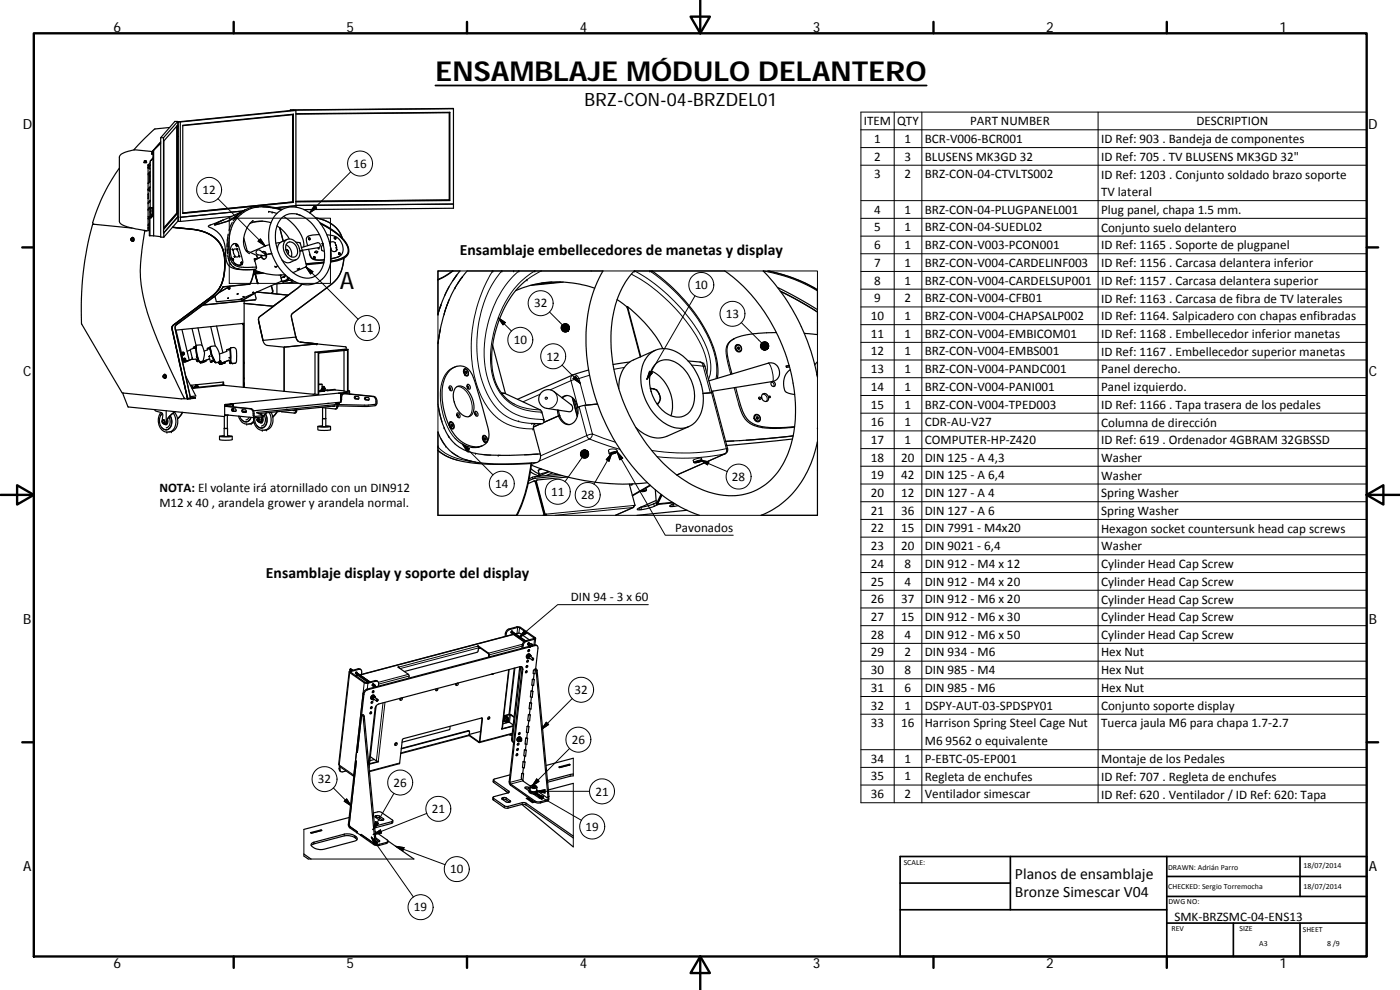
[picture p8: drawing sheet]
<svg xmlns="http://www.w3.org/2000/svg" width="420mm" height="297mm" viewBox="0 0 420 297" stroke-linecap="round" stroke-linejoin="round" font-family="sans-serif">
<defs><g id="words">
<text font-size="8.2" x="130.7" y="24.3">ENSAMBLAJE MÓDULO DELANTERO</text>
<text font-size="7.2" x="102" y="86.8">A</text>
<text font-size="5.5" x="175.5" y="31.7">BRZ-CON-04-BRZDEL01</text>
<g font-size="4.7">
<text x="138" y="76.4">Ensamblaje embellecedores de manetas y display</text>
<text x="79.8" y="173.5">Ensamblaje display y soporte del display</text>
<text x="304.6" y="263.9">Planos de ensamblaje</text>
<text x="304.6" y="269.3">Bronze Simescar V04</text>
</g>
<g font-size="4.2">
<text x="34" y="9.6">6</text>
<text x="104" y="9.6">5</text>
<text x="174" y="9.6">4</text>
<text x="244" y="9.6">3</text>
<text x="314" y="9.6">2</text>
<text x="384" y="9.6">1</text>
<text x="6.8" y="38.7">D</text>
<text x="410.6" y="38.7">D</text>
<text x="7" y="112.9">C</text>
<text x="410.8" y="112.9">C</text>
<text x="7" y="187.1">B</text>
<text x="410.8" y="187.1">B</text>
<text x="7" y="261.3">A</text>
<text x="410.8" y="261.3">A</text>
<text x="34" y="290.4">6</text>
<text x="104" y="290.4">5</text>
<text x="174" y="290.4">4</text>
<text x="244" y="290.4">3</text>
<text x="314" y="290.4">2</text>
<text x="384" y="290.4">1</text>
</g>
<g font-size="3.9">
<text x="259.3" y="37.6">ITEM</text>
<text x="269.2" y="37.6">QTY</text>
<text x="291.2" y="37.6">PART NUMBER</text>
<text x="359.1" y="37.6">DESCRIPTION</text>
<text x="262.3" y="42.9">1</text>
<text x="271.5" y="42.9">1</text>
<text x="277.5" y="42.9">BCR‐V006‐BCR001</text>
<text x="330.4" y="43">ID Ref: 903 . Bandeja de componentes</text>
<text x="106.1" y="50.3">16</text>
<text x="262.4" y="53.5">3</text>
<text x="262.4" y="48.2">2</text>
<text x="271.5" y="53.5">2</text>
<text x="271.5" y="48.2">3</text>
<text x="277.5" y="48.2">BLUSENS MK3GD 32</text>
<text x="277.5" y="53.5">BRZ‐CON‐04‐CTVLTS002</text>
<text x="330.4" y="48.3">ID Ref: 705 . TV BLUSENS MK3GD 32&quot;</text>
<text x="330.4" y="53.6">ID Ref: 1203 . Conjunto soldado brazo soporte</text>
<text x="60.8" y="58.3">12</text>
<text x="330.4" y="58.9">TV lateral</text>
<text x="262.3" y="64.1">4</text>
<text x="271.5" y="64.1">1</text>
<text x="277.5" y="64.1">BRZ‐CON‐04‐PLUGPANEL001</text>
<text x="330.4" y="64.2">Plug panel, chapa 1.5 mm.</text>
<text x="262.3" y="69.4">5</text>
<text x="271.5" y="69.4">1</text>
<text x="277.5" y="69.4">BRZ‐CON‐04‐SUEDL02</text>
<text x="330.4" y="69.5">Conjunto suelo delantero</text>
<text x="262.3" y="74.7">6</text>
<text x="271.5" y="74.7">1</text>
<text x="277.5" y="74.8">BRZ‐CON‐V003‐PCON001</text>
<text x="330.4" y="74.8">ID Ref: 1165 . Soporte de plugpanel</text>
<text x="262.3" y="80.1">7</text>
<text x="271.5" y="80.1">1</text>
<text x="277.5" y="80.1">BRZ‐CON‐V004‐CARDELINF003</text>
<text x="330.4" y="80.2">ID Ref: 1156 . Carcasa delantera inferior</text>
<text x="208.5" y="86.8">10</text>
<text x="262.3" y="85.4">8</text>
<text x="271.5" y="85.4">1</text>
<text x="277.5" y="85.4">BRZ‐CON‐V004‐CARDELSUP001</text>
<text x="330.4" y="85.5">ID Ref: 1157 . Carcasa delantera superior</text>
<text x="160.3" y="92.2">32</text>
<text x="217.8" y="95.4">13</text>
<text x="262.4" y="90.7">9</text>
<text x="271.5" y="90.7">2</text>
<text x="277.5" y="90.7">BRZ‐CON‐V004‐CFB01</text>
<text x="330.4" y="90.8">ID Ref: 1163 . Carcasa de fibra de TV laterales</text>
<text x="108.1" y="99.7">11</text>
<text x="261.4" y="96">10</text>
<text x="261.4" y="101.3">11</text>
<text x="271.5" y="96">1</text>
<text x="271.5" y="101.3">1</text>
<text x="277.5" y="96">BRZ‐CON‐V004‐CHAPSALP002</text>
<text x="277.5" y="101.3">BRZ‐CON‐V004‐EMBICOM01</text>
<text x="330.4" y="96.1">ID Ref: 1164. Salpicadero con chapas enfibradas</text>
<text x="330.4" y="101.4">ID Ref: 1168 . Embellecedor inferior manetas</text>
<text x="154.2" y="103.3">10</text>
<text x="261.4" y="106.7">12</text>
<text x="271.5" y="106.6">1</text>
<text x="277.5" y="106.7">BRZ‐CON‐V004‐EMBS001</text>
<text x="330.4" y="106.7">ID Ref: 1167 . Embellecedor superior manetas</text>
<text x="164" y="108.2">12</text>
<text x="261.4" y="112">13</text>
<text x="271.5" y="112">1</text>
<text x="277.5" y="112">BRZ‐CON‐V004‐PANDC001</text>
<text x="330.4" y="112">Panel derecho.</text>
<text x="261.4" y="117.3">14</text>
<text x="271.5" y="117.3">1</text>
<text x="277.5" y="117.3">BRZ‐CON‐V004‐PANI001</text>
<text x="330.4" y="117.3">Panel izquierdo.</text>
<text x="261.4" y="122.6">15</text>
<text x="271.5" y="122.6">1</text>
<text x="277.5" y="122.6">BRZ‐CON‐V004‐TPED003</text>
<text x="330.4" y="122.7">ID Ref: 1166 . Tapa trasera de los pedales</text>
<text x="261.4" y="127.9">16</text>
<text x="271.5" y="127.9">1</text>
<text x="277.5" y="127.9">CDR‐AU‐V27</text>
<text x="330.4" y="128">Columna de dirección</text>
<text x="261.4" y="133.2">17</text>
<text x="271.5" y="133.2">1</text>
<text x="277.5" y="133.2">COMPUTER‐HP‐Z420</text>
<text x="330.4" y="133.3">ID Ref: 619 . Ordenador 4GBRAM 32GBSSD</text>
<text x="261.4" y="138.5">18</text>
<text x="261.4" y="143.8">19</text>
<text x="270.5" y="138.5">20</text>
<text x="270.5" y="143.8">42</text>
<text x="277.5" y="138.5">DIN 125 ‐ A 4,3</text>
<text x="277.5" y="143.8">DIN 125 ‐ A 6,4</text>
<text x="330.4" y="138.6">Washer</text>
<text x="330.4" y="143.9">Washer</text>
<text x="47.8" y="147.7">NOTA: El volante irá atornillado con un DIN912</text>
<text x="148.6" y="146.4">14</text>
<text x="165.4" y="148.8">11</text>
<text x="174.4" y="149.8">28</text>
<text x="219.7" y="144.3">28</text>
<text x="261.4" y="149.1">20</text>
<text x="270.5" y="149.1">12</text>
<text x="277.5" y="149.1">DIN 127 ‐ A 4</text>
<text x="330.4" y="149.2">Spring Washer</text>
<text x="47.8" y="152.1">M12 x 40 , arandela grower y arandela normal.</text>
<text x="261.4" y="154.5">21</text>
<text x="270.5" y="154.5">36</text>
<text x="277.5" y="154.5">DIN 127 ‐ A 6</text>
<text x="330.4" y="154.5">Spring Washer</text>
<text x="202.6" y="159.5">Pavonados</text>
<text x="261.4" y="159.8">22</text>
<text x="270.5" y="159.7">15</text>
<text x="277.5" y="159.8">DIN 7991 ‐ M4x20</text>
<text x="330.4" y="159.8">Hexagon socket countersunk head cap screws</text>
<text x="261.4" y="165.1">23</text>
<text x="270.5" y="165.1">20</text>
<text x="277.5" y="165.1">DIN 9021 ‐ 6,4</text>
<text x="330.4" y="165.1">Washer</text>
<text x="261.4" y="170.4">24</text>
<text x="271.5" y="170.4">8</text>
<text x="277.5" y="170.4">DIN 912 ‐ M4 x 12</text>
<text x="330.4" y="170.5">Cylinder Head Cap Screw</text>
<text x="261.4" y="175.7">25</text>
<text x="271.5" y="175.7">4</text>
<text x="277.5" y="175.7">DIN 912 ‐ M4 x 20</text>
<text x="330.4" y="175.8">Cylinder Head Cap Screw</text>
<text x="171.3" y="180.4">DIN 94 ‐ 3 x 60</text>
<text x="261.4" y="181">26</text>
<text x="270.5" y="181">37</text>
<text x="277.5" y="181">DIN 912 ‐ M6 x 20</text>
<text x="330.4" y="181.1">Cylinder Head Cap Screw</text>
<text x="261.4" y="186.3">27</text>
<text x="261.4" y="191.6">28</text>
<text x="270.5" y="186.3">15</text>
<text x="271.5" y="191.6">4</text>
<text x="277.5" y="186.3">DIN 912 ‐ M6 x 30</text>
<text x="277.5" y="191.6">DIN 912 ‐ M6 x 50</text>
<text x="330.4" y="186.4">Cylinder Head Cap Screw</text>
<text x="330.4" y="191.7">Cylinder Head Cap Screw</text>
<text x="261.4" y="196.9">29</text>
<text x="271.5" y="196.9">2</text>
<text x="277.5" y="196.9">DIN 934 ‐ M6</text>
<text x="330.4" y="196.9">Hex Nut</text>
<text x="261.4" y="202.3">30</text>
<text x="271.5" y="202.3">8</text>
<text x="277.5" y="202.3">DIN 985 ‐ M4</text>
<text x="330.4" y="202.2">Hex Nut</text>
<text x="172.4" y="208.2">32</text>
<text x="261.4" y="207.6">31</text>
<text x="271.5" y="207.6">6</text>
<text x="277.5" y="207.6">DIN 985 ‐ M6</text>
<text x="330.4" y="207.6">Hex Nut</text>
<text x="261.4" y="212.9">32</text>
<text x="271.5" y="212.9">1</text>
<text x="277.5" y="212.9">DSPY‐AUT‐03‐SPDSPY01</text>
<text x="330.4" y="213">Conjunto soporte display</text>
<text x="261.4" y="218.2">33</text>
<text x="270.5" y="218.2">16</text>
<text x="277.5" y="218.3">Harrison Spring Steel Cage Nut</text>
<text x="330.4" y="218.3">Tuerca jaula M6 para chapa 1.7‐2.7</text>
<text x="171.6" y="223.2">26</text>
<text x="277.5" y="223.6">M6</text>
<text x="283.8" y="223.6">9562 o equivalente</text>
<text x="261.4" y="228.9">34</text>
<text x="271.5" y="228.8">1</text>
<text x="277.5" y="228.9">P‐EBTC‐05‐EP001</text>
<text x="330.4" y="228.9">Montaje de los Pedales</text>
<text x="95.4" y="235">32</text>
<text x="118.1" y="236.1">26</text>
<text x="178.7" y="238.7">21</text>
<text x="261.4" y="234.1">35</text>
<text x="261.4" y="239.5">36</text>
<text x="271.5" y="234.1">1</text>
<text x="271.5" y="239.5">2</text>
<text x="277.5" y="234.2">Regleta de enchufes</text>
<text x="277.5" y="239.5">Ventilador simescar</text>
<text x="330.4" y="234.2">ID Ref: 707 . Regleta de enchufes</text>
<text x="330.4" y="239.6">ID Ref: 620 . Ventilador / ID Ref: 620: Tapa</text>
<text x="129.6" y="243.9">21</text>
<text x="175.8" y="249.2">19</text>
<text x="135.1" y="262">10</text>
<text x="124.2" y="273.5">19</text>
<text x="352.5" y="276.2">SMK‐BRZSMC‐04‐ENS13</text>
</g>
<g font-size="2.4">
<text x="271.2" y="259.7">SCALE:</text>
<text x="350.6" y="260.9">DRAWN: Adrián Parro</text>
<text x="391.2" y="260.6">18/07/2014</text>
<text x="350.6" y="266.8">CHECKED: Sergio Torremocha</text>
<text x="391.2" y="266.6">18/07/2014</text>
<text x="350.7" y="271.4">DWG NO:</text>
<text x="351.6" y="279.3">REV</text>
<text x="372" y="279.4">SIZE</text>
<text x="391" y="279.6">SHEET</text>
<text x="377.9" y="283.8">A3</text>
<text x="398.3" y="283.8">8 /9</text>
</g>
</g></defs>
<g fill="none" stroke="#000" stroke-width=".3">
<path d="M258.4 33.6h151.8v207.3h-151.8zM258.4 38.9h151.8M268.4 33.6v207.3M276.7 33.6v207.3M329.6 33.6v207.3M65.4 59.6l14.2 14.2M105.3 51.5l-12.4 12.4M258.4 44.3h151.8M258.4 49.6h151.8M68.8 65.5h30.4v19.5h-30.4zM78.2 71.7l1.4 2.1-2.1-1.4zM94.3 61.7l.7 .8-2.1 1.4z"/>
<path d="M258.4 60.2h151.8M258.4 65.5h151.8M258.4 70.8h151.8M258.4 76.1h151.8M91.8 80.1l2.1 1.4-.7 .7zM91.8 80.1l15.7 15.7M131.4 81.3h113.9v73.3h-113.9zM132.3 91.5h.1M132.3 91.5l-.9 2.8 .7-2.1M133.3 94.1h.1M133.4 93.9l1.2-3.5-1.3 3.7M136.6 86.4h.1"/>
<path d="M137.1 82.5l-.9 1.2M138.8 83h.1M138.8 83l-2.2 3.4M138.8 83l-1.4 2M147.7 81.3h.1M147.9 81.3a41.9 41.9 0 0 0-3.9 36.7 15.8 15.8 0 0 0 9.5 9.8l2.7 .6 3.9 .3M149.6 95.4l3.9 3.9M149.6 95.4l2 1.4-.7 .7zM150.6 81.3a35.4 35.4 0 0 0-7.4 25.1 25 25 0 0 0 7.6 17.7l.6 .4a14.6 14.6 0 0 0 8.2 2.5M154.1 81.3h.1M155.7 81.3a32.4 32.4 0 0 0-8.7 34.1 15.4 15.4 0 0 0 15.4 10.5h.8M160.5 81.3a28.1 28.1 0 0 0-12.2 18 25.3 25.3 0 0 0-.1 14.9l.4 .8a13 13 0 0 0 11.7 8.5l2.3 .1"/>
<path d="M162.4 81.3l-4.3 2.6M164.9 93.6l3.9 3.9M188.2 92.1h.1M189.5 82.2a49.6 49.6 0 0 1 21.8 23.5l.4 1.2a11.4 11.4 0 0 1 .4 5.1M190.4 81.3a49.4 49.4 0 0 1 21.8 23.2l1 4a10.2 10.2 0 0 1-.5 5.4M195 81.3a48.2 48.2 0 0 1 18.6 22.5l1.3 4.6a14.5 14.5 0 0 1 0 5.2M195.6 81.3h.1M208.6 88.8l-14.5 25M222.5 96.8l6.1 6.1M229.2 81.3a48.4 48.4 0 0 1 16.1 6M245.3 96.7h.1M258.4 81.4h151.8"/>
<path d="M258.4 86.8h151.8M258.4 92.1h151.8M258.4 97.4h151.8M131.5 102.9l.6-3.9-.7 4.1M134.8 116.3l.2 .7M136.1 110.3l-.4 .2a8.3 8.3 0 0 0-3.5 7.5 20.2 20.2 0 0 0 4.4 13.6M137.1 116a4.8 4.8 0 0 1 4.2 4l.3 1.3a3.5 3.5 0 0 1-1 3.7M139.2 111.6v.1M139.2 111.4h.1M139.2 111.5l-.1 .2M139.2 111.4l-.1 .1M139.3 112.2l.1 .1"/>
<path d="M139.4 112.3h.1M139.5 112.4h.1M139.6 112.4v.1M140.2 115.9l.2 .6M150.5 118h1M162.1 118.3l-5.1 2.3M166.2 117.5a2.86 2.86 0 0 1 .9 3.3 2.86 2.86 0 0 1-3 1.7M168.7 109.5l5.4 5.5M171.4 114.2l2.3-.6 2.2 8M171.4 114.2l2.1 8M171.4 114.2l-6.3 2.8M171.9 112.5a1.34 1.34 0 0 0-.5 1.7"/>
<path d="M172 113.6l.7-.7 1.4 2.1zM172 112.4a1.51 1.51 0 0 1 1.7 1.2l3.2-1M187.4 110.3l-3.2 .5M194.9 111.4l.9 .5-1.7 1.9zM210.1 108.6l.7 .5 .2 .8-3.4-.4M211.6 109.9h-.6l2.2 8M213.5 117.8l4.5 16.8M220.1 101.7a4.2 4.2 0 0 0-2.1 5.3l1.3 5.3M220.3 116.3l1.5 5.2M220.8 104.5l.4 .7M227.7 119.4l.2 .4M228.8 118.3a1.39 1.39 0 0 1 1.3 2.1"/>
<path d="M230.6 109a6.9 6.9 0 0 1 1.2 5.5M231.5 114.7a.86 .86 0 0 1 .7 1.3M236.9 109.8l-1 .1M258.4 102.7h151.8M258.4 108h151.8M258.4 113.3h151.8M258.4 118.7h151.8M131.4 135.2l1.2 .9a13.5 13.5 0 0 0 4.7 2M131.4 133.8h.1M131.4 134.1a14.8 14.8 0 0 0 9.1 4.2M133.3 128.4h.1M133.8 133.9h.1"/>
<path d="M134.7 131h.1M134.8 127.4h.1M134.8 127.3h.1M134.9 127.4l-.1 .1M134.9 127.5l-.1 .1M135.1 128.2h.1M135.2 128.3h.1M135.3 128.3v.1M137.1 124.5l.2 .5M137.3 125h.1M138.8 133.3l2.1 1.4-.7 .7zM138.8 133.3l9.2 9.2"/>
<path d="M140.5 135.4h.1M142.5 124l.2 .6M142.7 136h.1M144.1 134l-.6 .2M144.9 131.6v.1M144.9 131.5l-.1 .1M145 132.2l.1 .1M145.1 132.3l.1 .1M149.5 136.6h.1M154.3 121.2l1.9 .8a19 19 0 0 0 5.9 1M155.7 126.2h.1M160.9 138.8l-1.4 .6"/>
<path d="M173.8 122.1l2.3 8.6-13.9 6.1M174.7 137.3l-5.1 7.2M175.5 121.6l2.3 8.6M176.1 130.7l1.7-.5v.3a1.17 1.17 0 0 1-1 1.1zM177.8 130.2l6.9 2.5M183 136.2l2.1-.6a.66 .66 0 0 1-.9 .5zM183.6 136l-5.3 9.3M183.6 136l-.8 2.4-.9-.5zM185.2 135.1a1.91 1.91 0 0 0-2.6 .1M185.2 135.6l14.5 25h20.4M185.2 135.6l1.7 1.9-.9 .5zM185.3 135.5l-1.2 .1-1.3 .5"/>
<path d="M186.1 134.8l-9.2-3.1-15.2 6.7M197.2 137a62.9 62.9 0 0 0 20.3-.8l-14.4 6.3M208.5 138.7l1.6-.5 .4 .1-1.1 .4a.59 .59 0 0 1-.9 0zM210.2 138l8.1 3.5M210.2 138l2.5 .6-.4 .9zM210.5 137.5l-1.3 .1-1.2 .5M210.6 138.1l-1.4 .1-1 .5M218 134.6a61.9 61.9 0 0 1-22.4 .6M218 134.6a1.29 1.29 0 0 1-.5 1.6l.2-.1M218 134.6h.4M245.3 128.3h.1M258.4 124h151.8"/>
<path d="M258.4 129.3h151.8M258.4 134.6h151.8M258.4 139.9h151.8M159.8 143.2l.1 .5M160.5 143l.1 .5M160.9 144.7h-.2M161 144.5l-.1 .1M162.6 140.8l-1 .4M163.4 154.5l-.5 .1M184.7 154.6l5.3-2.3-23.5 2.3M190.2 151.7l-26.3 2.6M190.2 151.8h.1"/>
<path d="M191.9 152.3l.2 .7M192.4 152.2l.1 .7M196.2 151.2l.2 .7M201.7 151.4l.1 .6M202.1 151.2l.2 .7M258.4 145.2h151.8M258.4 150.5h151.8M258.4 155.9h151.8M258.4 161.2h151.8M258.4 166.5h151.8M258.4 171.8h151.8M258.4 177.1h151.8"/>
<path d="M143.4 193.9l-23.8 6.4M143.6 194.4l-23.5 6.2M151.7 190l.2 .2M152.7 188.7l.3 .2M153.4 189.6l4 2.8M153.4 189.8l3.9 2.7M153.4 189.7v.2M153.4 189.4l4.2 2.9M153.5 189.4l4.2 2.9M155.1 188.1l.3 .2-.2 1.8M156.2 188.3h-.3l-.2 1.6M156.7 193.9l-10 2.5"/>
<path d="M156.7 193.6l.3 .1M156.8 193.3l-10.2 2.7v.2M157.3 189.3l.7 .8-2.3 1.2zM157.8 192.2l.3 .2M158.4 193.2l.5 .8M158.4 193.3l.5 .8M158.4 193.3v.1M158.5 193.1l-.1 .2M158.5 193h.1M158.6 193l.5 .8M158.6 192.9l1.2 .5M159.1 196.9l-.4 .2 .1 .3"/>
<path d="M160.2 191.6l.2 .2-.2 1.8M160.4 193.5l.2 .2M160.6 191.3l-.4 .3M194.6 181.4h-27.2l-11.7 9.9M258.4 182.4h151.8M258.4 187.7h151.8M258.4 193h151.8M258.4 198.4h151.8M105 200.9l.5 .3M105.1 200.8l.6 .4M105.1 201.3l.2 .4M105.2 200.7l.7 .4"/>
<path d="M105.3 201.7l-.3 .1-3.2 27.7 4.4 3.1 3.1-27.7 .3-.2M106.7 202l3.9 2.7M106.7 202v.1M106.7 202l4.1 2.7M106.9 201.7l4.2 2.9M107.5 200.7l.2 .1M109 208.1l.2 .2M109.3 214.9l-.3 .1M110.1 206.8l.2 .2M110.2 204.9l.2 .1-.2 1.8M111.7 205.5h.1M111.7 205.5v.2"/>
<path d="M111.7 205.5l.9 .5M111.8 205.4l-.1 .1M111.8 205.4l.9 .5M111.9 205.2l.7 .5-.2-.2M111.9 205.2l.5 .3M112.1 205.4l-.2 .4M112.4 209.2l-.3 .2v.3M112.4 205.5h.1M112.4 205.5v.1M112.6 204.2l.2 .2M114.9 210.9l-1.9 17.4M115.5 210.7l-2 17.7"/>
<path d="M122.6 202.3l-9.1 2.4M122.8 202.8l-9.2 2.5M140.5 219.2l.1 .2M144.7 215.6l.1 .1M152.2 216.3h-.2M152.4 215.8v.3M152.6 200.9l-2 17.7M152.8 214.3l-.2 2.4M153.3 214.4l-.4 2.3M154.5 200.4l-1.5 13.9M156.7 200.7l.2 .1M161.2 201.2l-.3 .1"/>
<path d="M163.9 216.7l.8 .7-2.2 1.4zM171.7 209.6l-9.2 9.2M258.4 203.7h151.8M258.4 209h151.8M258.4 214.3h151.8M100 236.4l5.4 5.4M101.8 230.6l.2 .2M104 239.7l1.4 2.1-2.1-1.4zM118.2 238l-6.3 10.9M119.9 228.9l-9 2.4M140.8 220.5l-20.5 5.4M148.1 239.5l-.1 .5"/>
<path d="M148.2 234.3v.5M150.8 239.4l-.1 .4M151.1 239.3l-.1 .5M151.9 239.4v.5M152.7 237.4l-.1 .4M153 220.4v.1M153.5 221.8l.3 .2M153.7 220l-9.8 2.5-.2 .3M156.3 221.8h-.3v.5M156.6 233.8l-3.6 .9-.2-.1M157 234.3l-3.7 .9-.1 .4M158.7 236.3l-.1 .3"/>
<path d="M159.1 236a1.36 1.36 0 0 0 2.1 .2M159.3 235.8l.7-.2a.64 .64 0 0 1 .7 .1 .64 .64 0 0 1 .2 .6l-.3 .1a.9 .9 0 0 1-1.3-.6zM160.7 238.2l1.9 1.6 .5-.8-1.6-.6M160.7 238.2l13.8 7.9M160.7 238.2l.5 .1M161.1 233.7l.7 .7-2.1 1.5zM161.1 237.4h.1M161.4 237.4l2.2-.5v1l-1.9-.3M161.4 237.4h15.5M162.9 239.2l-.1 .3M164.2 240v.3M164.8 239l-.3 .1"/>
<path d="M170.9 224.6l-11.2 11.3M171.2 232.4l-.1 .5M172.1 235v19.1M172.1 227.5v5.3M258.4 224.9h151.8M258.4 230.3h151.8M258.4 235.5h151.8M91.2 248.9v7.9M92.5 257.7h31.7M94.2 252.7v.5M103.3 250.3v.5M104.6 247.3l.2 .2"/>
<path d="M104.8 247.5h.1M105 248l-.1 .3M106.5 250.8l-.1 .5M106.8 251l-.1 .5M111.4 251.1l12.7 18M111.4 251.1l1.9 1.8-.9 .6zM112 250.4l2.2-1.4 .3 1zM112.2 253v.4M112.7 244.8v.4M112.8 246.5l.8 .5-1.7 1.9zM112.9 252.7l-.4 .1M113 244.7v.6"/>
<path d="M113.8 252.2v.3M113.9 244.9l-.1 .5M113.9 253.3l-.1 .4M115.1 245.7v.3M116 252.8l-.1 .3M117.6 246.5l-.1 .6M118.7 253.9l14.9 5.5M118.7 253.9l2.6 .4-.4 .9zM128.1 244.1l-16.1 6.3M151.4 241.8l-.1 .5M152.5 242l-.1 .5M153.1 240.3v.3"/>
<path d="M156.7 240.8v.5M157.9 241l-.1 .5M160.5 240.3v.4M162.2 240.6l-.1 .3"/>
<circle cx="62.8" cy="57" r="3.7"/>
<circle cx="108.1" cy="49.1" r="3.7"/>
<circle cx="110.1" cy="98.4" r="3.8"/>
<circle cx="162.3" cy="91" r="3.7"/>
<circle cx="210.5" cy="85.5" r="3.8"/>
<circle cx="219.8" cy="94.2" r="3.7"/>
<circle cx="156.2" cy="102" r="3.8"/>
<circle cx="163.9" cy="119.5" r=".32"/>
<circle cx="166" cy="106.9" r="3.7"/>
<circle cx="150.6" cy="145.1" r="3.7"/>
<circle cx="167.4" cy="147.6" r="3.7"/>
<circle cx="176.4" cy="148.5" r="3.8"/>
<circle cx="221.7" cy="143" r="3.8"/>
<circle cx="174.4" cy="207" r="3.7"/>
<circle cx="97.4" cy="233.8" r="3.8"/>
<circle cx="120.1" cy="234.8" r="3.7"/>
<circle cx="173.6" cy="221.9" r="3.7"/>
<circle cx="180.7" cy="237.4" r="3.7"/>
<circle cx="131.5" cy="242.7" r="3.8"/>
<circle cx="177.7" cy="248" r="3.7"/>
<circle cx="126.2" cy="272.2" r="3.8"/>
<circle cx="137.1" cy="260.8" r="3.8"/>
</g>
<g fill="none" stroke="#000" stroke-width=".36">
<path d="M50.9 38.2l-4.5 .5-6.3 6.3M53.1 37.8v26.1l-3.9 4.5M53.1 37.8v26.1M53.3 37.6v26.5l-4.1 4.6v-26.4zM53.3 38h.2M53.3 36.4h-.8l-4.3 4.9v29.9h1M53.5 36.6l35.3-3.5v28.6M54.1 36.6v28.6M87.1 33l49-.4v28.6M87.2 33.1v.1M87.8 34.4v26.2l-32.9 3.3 33-3.3M87.9 34.4v26.2"/>
<path d="M88 34.3v26.4M88 34.3l-33.1 3.4M88 34.3l-33.1 3.3v26.5l33.1-3.4M88.8 33.1l-35.3 3.5v29.8h.7M135 33.7l-46.2 .5M135 33.7l-46.2 .4M135 33.7v26.5l-.1-.2M136.1 32.6l-49 .4v.2M35.8 50.4a51.6 51.6 0 0 0-8 16.7l.4 .2 11.4 1.1M43.2 48.7h.8zM43.3 48.7v-.4h.6l.1 .5-.8-.1M43.4 48.3h.4z"/>
<path d="M43.5 48.3h.1M43.7 48.3h.1M44.5 49.5v.1M44.5 56.8v.2M44.5 50.2v-.1l.1 .2M44.5 49.6v19.5M44.5 49.5h.1M44.5 58.3h.1M44.5 58.3l.1 1.2M44.5 59.5h.1M44.5 49.4v.1M44.5 58.3v1.2"/>
<path d="M44.5 58.2h.1M44.6 56.9l-.1-.2v.2M44.6 59.5h-.1M44.6 58.2l-.1 .1M44.6 56.6l-.2 .2M44.6 50l-.2 .2M44.6 50.2l-.2 .2M44.6 56.8l-.2 .2M44.6 56.9l-.2 .3M44.6 50.3l-.2 .2M44.7 51.8v2.9M44.8 51.8v2.8"/>
<path d="M44.9 50.7h.2M44.9 49.6h.2M44.9 57.3h.2M44.9 56.2h.2M44.9 49.6l-.3 .3 .3 .8M44.9 56.2l-.3 .3 .3 .8M44.9 49.6v1.1M44.9 56.2v1.1M44.9 51.6v2.6l-.4 .8M45.1 49.5v.1M45.1 56.1v.1M45.1 48.8l-.6 .7"/>
<path d="M45.1 56.1l-.1 .1M45.1 49.5l-.1 .1M45.1 54.3l-.6 .8-.1-.2M45.1 51.6l-.7 .8M45.1 48.4v13.9M45.5 46.1l.4 .1M45.5 46.1h.4zM45.7 45.7h.2zM45.8 45.7h.1M45.9 45.7h-.3v.4M45.9 45.5l-5.5-.6a6.4 6.4 0 0 0-4.6 2.1v19.3a2.2 2.2 0 0 0 2.2 1.7l5.9 1.2 .5 .1 .4-.4M45.9 45.2v19.6l-.6 .6 .6-.7"/>
<path d="M45.9 45.2h.1M45.9 47.4l-.8 1 .8-.9M46.1 45.1v25.7M46.1 45.1l-.1 .1M48.2 42.6l-2.3 2.6M48.2 43l-2.1 2.1M48.2 42.7l-2.2 2.5M48.2 41.3h.9l4.2-4.9v28.6M49.1 41.3v28.6M53.3 41h.2M53.5 40.9h-.2M28 67.3h.1"/>
<path d="M28.1 67.2l-.2 .1a87.6 87.6 0 0 0-3.4 30l12.2 20.6 18.5 1.7M39.3 71.9h.1M39.4 71.7l.1 .3zM39.4 71.5a.52 .52 0 0 1 .9 .2 .52 .52 0 0 1-.6 .7l-.3-.2M39.4 71.9v.1M39.5 71.7l-.1 .2M39.5 71.5a.35 .35 0 0 1 .5 .3 .35 .35 0 0 1-.4 .4M39.7 71.4a.41 .41 0 0 1 .3 .4 .41 .41 0 0 1-.3 .4M39.7 71.2a.61 .61 0 0 1 .6 .6 .61 .61 0 0 1-.5 .6M43.3 69.1v.2l.7-.1M43.5 69.3l-.6 3.6a42.5 42.5 0 0 0 2.7 24.9l3.1 7.6 6.5 14.2M44 69.2h.1"/>
<path d="M44.4 65.1l.5 .1M44.4 65h.5M44.5 62.8l-.1 .3M44.7 60.5v.1M44.8 62.4l.2 .1M44.8 60.4v.2M44.8 67l-.4 .4M44.8 67.2l-.4 .4M44.8 65.4v5.3h.2M44.8 67.4l-.4 .4M44.8 65.4h.5M44.8 68.1l-.4 .3"/>
<path d="M44.9 65.1l-.4 .5M44.9 62.3v2.8M45 70.7l1.1 .1M45 65.4v5.3M45.1 60.1l-.7 .9M45.1 62.2l-.7 .8M45.1 62.3v2.7l-.6 .7-.1-.1M45.1 60.1l-.7 .7M45.1 60.5l-.7 .6M45.1 62.3l.8 .1M45.3 62.3l.1 2.4 .5-.6M45.3 62.4h.4l.2 1.4"/>
<path d="M45.9 62.6l-.1 1.4-.5 .6M45.9 64.3l-1.1 1.1M46.1 70.8l2.1 .2M49.1 69.9h.1M49.2 69.9v1.3M51.7 68.2l5.6 .6a10.6 10.6 0 0 1 9.4 5.8 14.9 14.9 0 0 1-1.6 12.8l-1.7 1.6-10.2 7.6a2.65 2.65 0 0 0-1.6 2l4.6 21.1M51.8 68.2l5.5 .5a11.6 11.6 0 0 1 8.9 4.6 15.5 15.5 0 0 1-.2 12.9M51.8 68.2l6.1 .6a9.9 9.9 0 0 1 9.3 7 14.2 14.2 0 0 1-2 11.6l-1.7 1.7-10.2 7.5a2.73 2.73 0 0 0-1.6 1.9l4.6 21M53.1 63.9h.1M53.1 63.9l-3.9 4.6M53.1 63.9l.2 .2M53.3 65h.1"/>
<path d="M53.3 65l-4.2 4.9M53.4 65v1.3l-4.2 4.9M53.4 65l-4.2 4.9M54.1 65.2l.1 1.2M63.2 67.5l-.6 .2v.4a7.6 7.6 0 0 1 5.1 8.1l.2 1.8a3.1 3.1 0 0 0 3 2.8l5.4 .1M64.5 67.4v.1M64.5 67.4l-.1 .1M64.6 67.2l8.8-4.2-4.3 3-4.6 1.4zM66.9 66l-3.9 1.6M68.2 73.9v1.4M68.2 74.8v.6M68.2 73.1v.8"/>
<path d="M68.2 75.3l.1 .9M68.3 71.2l-.1 1M68.4 76.6v.4M68.4 76.9l.3 1.3 .7 1.2M68.5 70.2l-.3 3.7M68.5 77.5l.2 .7M68.8 76.3l.3 1.3M69 78.9l1 1.2 1.8 .7M69 77.2a3.4 3.4 0 0 0 2.8 2.9l5.2 .1-.3 .6h-4.9M69.6 64.9l-15.4 1.5M69.7 74.8l.1 .2M69.7 66.7l-1 2.5"/>
<path d="M69.7 77.7h.1M69.7 77.7v.1M69.8 77.5l.3 .5a.29 .29 0 0 1-.4-.1 .29 .29 0 0 1 .1-.4zM69.8 73.4l.7-.3a1.12 1.12 0 0 1 1.1 .9l1.2 4.1a1.02 1.02 0 0 1-.7 1.4h-.2a2.95 2.95 0 0 1-2.6-2.9l-.2-1.9zM69.8 77.6l.2 .1v.4zM69.8 78h.1M69.8 77.6l-.1 .2 .3 .3M69.9 80l.5 .3M70 77.8l-.1 .1M70 78.1h.1M70.2 78.9l1.3 .7 .8-.1M70.2 73.2h-.2"/>
<path d="M70.2 74.8a1.24 1.24 0 0 1 1.5 1.7 .67 .67 0 0 1-.7 .7 .67 .67 0 0 1-.7-.7l-.3-1zM70.3 77l.1 .2M70.3 76.9l.2 .3zM70.9 73.4v.1M70.9 73.3l.3 .2-.1 .4-.2-.2zM70.9 73.7l.1 .1M71 73.8h.1M71 73.3l-.1 .4 .2 .1M71 73.3l.2 .2-.1 .3-.2-.2zM71 73.5l.1 .2zM71.1 74.7l.1 .2M71.1 73.6h-.1"/>
<path d="M71.1 74.6h.2v.4zM71.1 73.8h.1M71.4 64.6l-1.4 1.7M71.7 76.8l.1 .2M71.8 76.7l.2 .2-.1 .2zM72.4 78.8h.1M72.4 63.8l-.5 .3M72.4 78.7h.2l.1 .4a.29 .29 0 0 1-.3 0 .29 .29 0 0 1 0-.4zM72.4 79.1h.1M72.5 79.1h.1M72.5 78.7l-.1 .3 .3 .2M72.5 78.7l.2 .2v.3l-.3-.3z"/>
<path d="M72.5 78.8h.1M72.5 78.8v.2M72.6 78.8v.1M72.6 78.9l-.1 .1M72.9 63.3l-18.8 1.9M73.1 63.2l-1.7 1.3-1.1 1.3M73.2 71.4l1 3.8h-.3l3.2 1.4 .1 1-.9 .1M75.9 66.2a7.5 7.5 0 0 0-2 9l1 .9M76.5 77.7h.1M76.6 77.7l-.2 .4 .6 2M77 77.7l-.6 .3M77.1 75.2l.8-.2 1.7 1.4-.2 .3-1.9-.2a.75 .75 0 0 1-.6-.6 .75 .75 0 0 1 .2-.7z"/>
<path d="M77.6 62.1l-1.1 .2M78.3 76.6l.2 .5M78.5 77.1h.1M78.5 76.6v.5M78.5 77.1l-1.3 .5M78.5 77.1l.4 .5 .4 .2M78.7 75.6a.82 .82 0 0 1 .9 0 .82 .82 0 0 1 .4 .8M78.8 66.4l-2.6 .2M78.9 62.1l2.4 .2M79.1 75.4l-.4 .2M79.7 75.7l.3 1.2M79.9 77.1l-.3-1.5 .3 1.5"/>
<path d="M80 76.4a.85 .85 0 0 1-.4 1.2 .85 .85 0 0 1-1.1-.5M80 76.4h.1M80.6 76.2l1-.1-1.6 .3M80.6 63.4l2.5 .7M80.9 73.4l-5.7 2.3M81.3 66.8a8.8 8.8 0 0 0-6.3 .3M81.7 62.4l2.8 .5M82.3 62.5l-3.7-.5-2.9 .5a10 10 0 0 0-7 9.7l-.1 2.2 .3 2.1M83.1 79.8l-.5 .3-.2-.2M83.2 67.8l.7 .5M83.2 63.9a7.7 7.7 0 0 1 10.5 .5 15.2 15.2 0 0 1 4.7 17 7.1 7.1 0 0 1-11.2 2.4 15.5 15.5 0 0 1-5.8-17.2l.9-1.7zM83.4 62.7l.9 .2"/>
<path d="M83.9 68.3l1.1 4.1M84 68.3h-.1M84.1 72.8l-1.3 .2M84.4 65.6a5.6 5.6 0 0 1 7.6 .1 13.4 13.4 0 0 1 4.6 14.8 5.1 5.1 0 0 1-7.9 1.8 13.5 13.5 0 0 1-5.4-14.9zM84.8 62.8a15.1 15.1 0 0 0-11.3 .2l-4.3 3-4.8 1.5 2.6-1.5M85.1 64.9a11.3 11.3 0 0 1 6.1 8.8v.4M85.7 72.1a2.41 2.41 0 0 1 3.6 1.2 3.3 3.3 0 0 1-.4 4.6 3.3 3.3 0 0 1-3.8-3.4l.1-1.5zM85.8 74.8l.3 .1M85.9 73.5a3.1 3.1 0 0 1 1.5 3.6M86.1 74.9l-.3 .1M86.1 74.9l.4 .4M86.2 71.8l-1.8 .8a2.3 2.3 0 0 0-1.1 2.3"/>
<path d="M86.2 72.9a2.01 2.01 0 0 1 3 1.8 1.58 1.58 0 0 1-.1 1.8 1.58 1.58 0 0 1-1.8 .5 2.85 2.85 0 0 1-1.1-4.1zM86.5 75.3l.1 .5-.3 .3M86.5 75.3l.1 .4-.2 .5M86.8 71.7l-1.1-1.7-1.7-1.7 1 4M87.8 60.6h.1M87.9 60.6l.1 .1M88.8 72.7l1.3 .3 .6 2.2M88.8 60.4l46.1-.4v-26.2v26.2zM88.8 61.7h.1M88.9 77.9l-1.8 .8a2.39 2.39 0 0 1-2.5-.7M88.9 61.7v.5M88.9 61.7l-6.2 .6"/>
<path d="M89.4 64.4l-.4-.2 1.2 .4M90.1 72.8l-.1 .1M90.5 74.3l4.7-1.5a.76 .76 0 0 1 .9 .6 .76 .76 0 0 1-.5 .9M90.7 75.2l1.3 4.7-4.1 1.9M90.7 75.2l-.7 .1 .6-.1M90.8 75.1l-.1 .1M92.5 79.1h-.6M92.5 70.9h-.1M92.6 74.8l.3 .9a2.23 2.23 0 0 0 2.1 2.3l2.3-.1M92.7 71.4l-.1 .3 .4 .2M92.8 71.6h.1M92.8 71.6v.1"/>
<path d="M92.8 71.7h.1M92.9 76.2a2.12 2.12 0 0 0 2.1 1.8h2.3M92.9 71.6h-.1M92.9 71.6h.1M92.9 71.6l-.1 .1M93 71.9h.1M93 79l4.2-.3-5.4 .4M94.1 77.3l.1 .1M94.2 77l-.1 .3 .4 .2M94.4 77.2h.1M94.4 77.3h-.1M94.4 77.2v.1"/>
<path d="M94.5 77.5h.1M94.5 75.6l.1 .1zM95.1 75.9h-.1M95.3 75.6h.1M95.5 74.3v.4h.2l-.1-.4M95.6 74.3l-4.9 .8M95.9 70.4l-2.6 .2a1.42 1.42 0 0 0-1.2 2.2l.2 .9M96 66.8a17.5 17.5 0 0 1 8.3 6.9 2.78 2.78 0 0 1-1.9 4.2l-3.2 .7M96.2 67.1a16 16 0 0 1 8.1 6.8 2.43 2.43 0 0 1-1.5 3.5l-3.5 1 .8-.2a5.6 5.6 0 0 0 4.4-2.5l.1-.5a8.1 8.1 0 0 0-4.3-5.6zM96.9 73l-.3 .1 .3 .1M97 73.4a1.04 1.04 0 0 0-.6 1.1 1.04 1.04 0 0 0 .9 .9M97.2 78.9l-5.3 .5"/>
<path d="M98.1 70.5h.6a4.1 4.1 0 0 1 3.7 6.1 5.6 5.6 0 0 1-3 1l2.4-.7M99.1 73.7v.1M99.2 74.4l.3 .8a.99 .99 0 0 0 1.6-.3M100.4 71.4l.1 .2M100.5 71.2l-.1 .3 .3 .2M100.6 71.4h.1M100.6 71.4v.1M100.6 72.8l.2 .8M100.6 72.8h-.1M100.6 72.8a1.1 1.1 0 0 0-1.7 .2M100.6 71.5h.1M100.7 71.4l-.1 .1"/>
<path d="M100.7 71.6v.1M100.8 73.6h.1M100.8 73.6h-.1M100.8 74.3l.2 .7M100.9 73.6l.1 .6M100.9 73.6h-.1M101 74.2l.1 .7M101 74.2l-.2 .1M101 75l-.3 .4M101.1 74.9l-.1 .1M101.6 76.1l.1 .2M101.7 75.9l-.1 .3 .4 .2"/>
<path d="M101.8 76.1l.1 .1M101.8 76.1h.1M101.9 76.1h-.1M101.9 76.1h.1M101.9 76.2h.1M101.9 76.1v.1M102 76.3v.1M102.7 71.4a9.7 9.7 0 0 0-8-6l3.7 1.1a8.3 8.3 0 0 1 4.4 5M103.2 77.5a10.5 10.5 0 0 1-5.3 9l-10.4 7.8-.1 .7 1.4 6.2M103.2 77.5a10.3 10.3 0 0 1-5.2 8.9l-10.5 8v.8l1.3 5.9M135 60.2l-46.2 .4M136.1 61.2l-47.3 .4"/>
<path d="M136.1 61.2v1.3l-44.9 .4M52.8 99l1.7 7M54.6 98.8l2.2 9.3 1-.4M57.6 98.6l1.3 5.1M59.4 98.4l1.3 5.3M63.2 98l1.4 5.8M64.5 88.9l.4 1.6h.6M64.5 88.9l-.3 .2M64.5 88.9l-.2 .1M65 97.8l1.9 8.1M66 86.2a21.6 21.6 0 0 1-6.2 5.5l-6.5 4.9a2.69 2.69 0 0 0-1.7 2l4.6 20.9M66 86.2a21.9 21.9 0 0 1-6.2 5.6l-6.5 4.8a2.86 2.86 0 0 0-1.7 2l4.7 21.1"/>
<path d="M66.9 86a21.9 21.9 0 0 1-6.2 5.6l-6.5 4.9a2.56 2.56 0 0 0-1.7 1.9l4.6 21M66.9 86l.1 .1M67 86.1a20.4 20.4 0 0 1-6.3 5.6l-6.5 4.9a2.63 2.63 0 0 0-1.6 1.9l4.6 21.1-.9 .1M68.3 89.5h.1M68.3 89.5h.2zM68.5 86.3h.4l-.1 .4-.3-.1zM68.5 86.4h.1M68.5 89.4v.1M68.5 86.4l.1 .2zM68.5 89.4l-.2 .1M68.6 86.4l-.1 .2M68.6 86.2a.25 .25 0 0 1 .4 .2 .25 .25 0 0 1-.4 .3"/>
<path d="M68.6 86.4h.1M68.7 86.1h.1M68.8 86.1l.2 .3-.2 .3M69.1 85.9l-3.5 2M71 80.6l.5 .1M71.2 88.2v.1M71.2 88.3l.2-.1zM71.2 80.7l.6 .1M71.4 88.2h.1M71.4 88.2h-.2M72 89.8h.1M72 89.8l-6.5 .7"/>
<path d="M72.4 89.7h.1M72.4 89.7l.4 .4M72.7 90.1h.1M72.8 97l.2 .5v18.3l.3 .4-6.1-.6M72.9 97l.3 .5 .1 18.5M73 89v.1M73 89.1l.2-.1zM73.2 89h.1M73.2 89h-.2M73.3 90.3v.7l8.7 .9M73.3 97l-20.6 2.1M74.9 85.2l.1 .1"/>
<path d="M74.9 85.2l-8 .8M75.9 87.8h.1M75.9 87.8l.2-.1zM76.1 87.7h.1M76.1 87.7l-.2 .1M76.2 81.5l.7 .4M76.2 81.3l.7 .4M76.2 80.9l-.3 2-1 2.3M76.3 81a19.6 19.6 0 0 0 9.3 1.4M76.3 80.9l-.6 2.6-.7 1.8-8 .8M76.3 80.8v.1M76.5 88l.3 1.6-.2 .3-15.6 1.6"/>
<path d="M76.5 82.3l-.5 .2M76.5 82.3l.1 .1M76.6 82.4l.8 2.7M76.6 82.4l.7 2.6M76.6 82.4l.8 2.6M76.7 89.9l-15.8 1.6M76.7 82.2l-.1 .2M76.9 81.8l.1 .1M76.9 81.8h.1M76.9 81.8v.1M76.9 87.7l-4.1 2.4M77.1 81.3l-.3 .1 .1 .4"/>
<path d="M77.1 87.6l9.4 1-4.5 3.3M77.2 87.5l-4.4 2.6M77.4 84.9v.1M77.4 84.9v.2M77.4 85v.1M77.5 81.5l.1 .1M77.6 81.6l-.7 .2M77.6 96.4l1.3 5.8M77.7 81.5l-.9 .4M77.7 95.2l4.4-3.3-4.5 3.5v.8l1.4 5.9-1.4-5.7zM78 81.6l-.5 .2M78.4 81.8l-2.3 .3"/>
<path d="M78.7 81.8l-2.6 .5M79.2 82l-2.5 .2 .7 2.7M81.4 85.7l.4 1.7v.3l-.5 .3M81.5 85.7l.4 1.9-.5 .4M82 91.9l-8.7-.9v25.2l12 1.2M82.6 80.1l.4-.1zM82.8 80v.1M82.9 80h.1M83.1 85.2v3M84.1 82.5l.4 1.7M84.4 82.5l-.3 .1M84.5 84.2h.1"/>
<path d="M84.5 84.3l-12.4 5.5M85.1 83.1h.4zM85.4 82.8l.1 .2M85.5 83l-.4 .1M85.5 83v.1M85.8 82.6l-1.5 .8 1.5-.7M86.2 83l.1 1.2M86.2 83.8l-1.5 .8 1.8-.5M86.3 84l-1.3 .4M86.3 84.1v.1M86.6 83.3l-.3 .9M86.7 83.4l-.4 .8"/>
<path d="M86.7 83.4l-.4 .8 1.3-.2M86.7 83.4l-.4 .7M87.6 84l-1.2 .1M87.7 84.1l-.4 .2 .7-.1M87.7 84.1h-.1M88.7 84.6l-6.2 .6M89.6 80.7v.1M89.8 80.7l-.4 .1 .4-.1M89.9 80.5l-.3 .3-.4-.2M90.6 85.3l-1.3 1.2-7.3 5.4M90.7 85.3l-1.5 1.3-7.1 5.3M131.4 84v10.3l.9-2.8"/>
<path d="M131.4 83.9v.1M132.2 98.9a33.8 33.8 0 0 0-.8 8.8v7a33 33 0 0 0 .8 10.3l1.2 3.6M132.3 91.5l-.2 .7M134.6 90.4l2.2-4.5 2.7-3.8a1.99 1.99 0 0 1 2.2-.8h39.3a43.7 43.7 0 0 0-4.4 29.5 60.3 60.3 0 0 0 24.2 39.3 38.5 38.5 0 0 0 9.1 4.5M134.8 86l-1.3 2.6M134.9 89.8l-1.3 3.2-1.5 6M135.8 81.3h.1M135.8 81.3l-2.5 1.7-1.9 .9M135.8 81.3h-4.4v2.6M135.9 81.3h2.2l-2.2 3M135.9 81.3l-2.3 1.6-2.2 1.1M137 82.6a31.6 31.6 0 0 0-4.7 8.9"/>
<path d="M158.1 83.9a30.3 30.3 0 0 0-10.2 19.6 19.3 19.3 0 0 0 2.6 14.5l1.8 1.9 2 1.3M165.6 84.6l-3.2 .3M168.2 84.6l-8.2 .8M169 84.6l-9.8 1M178.5 86.5a32.4 32.4 0 0 0-23.8 .7M185.2 89.9l3 2.2M188.2 92.1l4 15M188.3 92l-.1 .1M190.3 81.3h25.7a2.85 2.85 0 0 1 3.2 1.2 52.8 52.8 0 0 1 19.1 46.8 25.1 25.1 0 0 1-8.6 16.1 19.1 19.1 0 0 1-18.6 1.7 44.2 44.2 0 0 1-21.9-21.8 48.4 48.4 0 0 1-4.5-33.7 24.5 24.5 0 0 1 5.6-10.3zM195.7 81.3a48.8 48.8 0 0 1 19 25l.7 4.3-.1 2.9M229.2 81.3h-.1a62.4 62.4 0 0 1 16.2 31.9v-4.6l-.8 .9M230.4 81.3l6.3 1.7a42.1 42.1 0 0 1 8.6 4"/>
<path d="M230.7 81.3l7.3 2.1 3.6 1.5 3.7 2M233 99.8l-5.6 .2-4.8 .8a4.9 4.9 0 0 0-4.4 4l.2 2.5 1.3 4.9M233.4 86.3l6 3.1 5.9 3.5v-5.6M234.2 87.4l5.6 2.9 5.5 3.3-5.5-3.3zM245.3 93.6v6.8l-3.9-.4M37 118l-.1 .2 1.7 3.9 28.8 2.9v-3.4M49.1 112.8v.4zM49.1 112.6a.54 .54 0 0 1 .8 .1 .54 .54 0 0 1-.3 .8l-.5-.2M49.1 112.6a.34 .34 0 0 0-.2 .4 .34 .34 0 0 0 .2 .3M49.1 112.9l-.1 .2M49.1 112.9h-.2M49.1 112.6l.5 .2-.2 .5"/>
<path d="M49.1 112.8v.1M49.2 112.6a.34 .34 0 0 1 .4 .3 .34 .34 0 0 1-.4 .4M49.3 112.5a.4 .4 0 0 1 .4 .4 .4 .4 0 0 1-.3 .4M49.4 112.3a.62 .62 0 0 1 .5 .6 .62 .62 0 0 1-.4 .6M49.4 113.3h-.3M54.5 106.1h.2l-.1 .2-.1-.1M54.6 106.3l.3 1.5M54.7 105.9h-.1a.25 .25 0 0 1 .3 .2 .25 .25 0 0 1-.4 .2M54.7 105.8a.3 .3 0 0 1 .3 .3 .3 .3 0 0 1-.3 .3l.2 .1M54.7 105.7l-.1 .1M54.7 105.7l.3 .1M54.7 106.3h-.1"/>
<path d="M54.7 105.7h.2M54.9 105.7a.37 .37 0 0 1 .4 .4 .37 .37 0 0 1-.4 .4M54.9 105.7l.2 .1M54.9 105.7a.4 .4 0 0 1 .5 .3 .4 .4 0 0 1-.4 .5M54.9 106.5h.1M55 107.7l.1 .4-.2-.1zM55 105.8l.1 .4M55 105.8l.2 .4M55 108.1h.1M55.1 108.2h.1M55.1 106.2l-.2 .3M55.1 106.2h.1"/>
<path d="M55.1 107.7h-.1a.27 .27 0 0 1 .4 .2 .27 .27 0 0 1-.4 .3l.1 .4M55.1 107.6h.3M55.1 108.2h.3M55.1 107.6h.1M55.2 107.6a.31 .31 0 0 1 .2 .3 .31 .31 0 0 1-.3 .3M55.2 107.6h-.1M55.2 106.2l-.2 .3M55.2 107.6h.3M55.2 119.6l1.1 .1M55.3 107.6a.35 .35 0 0 1 .4 .3 .35 .35 0 0 1-.4 .3M55.4 107.5a.42 .42 0 0 1 .4 .4 .42 .42 0 0 1-.4 .4M55.4 107.6l.1 .4"/>
<path d="M55.4 107.6h.1M55.5 107.6l.1 .3M55.5 107.9l-.1 .3M55.7 108.4v.1M55.7 112.9l3.1 5.9-1.7 .2M55.7 108.5l-.5 .1M55.7 108.5l1-.4-1.5 .5M56.8 108.1l-1.7 .5M56.8 108.1h.1M57.1 105l.7 2.7M57.1 105l-1 .4M57.1 119.1l1.5 .2"/>
<path d="M57.3 115.6l.7 .7M57.4 115.6l.9 .7M57.6 116.5h.5M57.8 107.7h1l.3 .6M57.8 107.7l-1 .4M58.3 116.3h-.3M58.4 116.1h1.2M58.4 104.4l-1.3 .6M58.4 104.2l.1 .1M58.4 104.2h.1M58.5 104.4l-.1 .1 .3-.1-.3 .1M58.5 104.2h.1"/>
<path d="M58.5 104.2v.1M58.5 104.1v.1M58.6 116h.8M58.6 119.3l.1 .2-2.3 .2-.2-.2M58.6 116l-.2 .1h1.2l-.2-.1M58.6 119.3l-2.3 .2M58.7 116v-.5h.6v.5M58.7 115.9h.6M58.7 116h.6M58.7 104.3l-.2 .1M58.7 104.1h-.3l.1 .3M58.7 104.3h.1"/>
<path d="M58.8 103.9l-.7 .2v.4M58.8 103.9a8.2 8.2 0 0 0 1 4.7h.1M58.9 115.5h.1M58.9 115.5h.3zM58.9 103.7l-.1 .2M58.9 103.7h.1M59 106.9l.2 .5M59 106.9h.1M59 103.7l1.3-.2 .5 .5a4.9 4.9 0 0 1 .1 4.2l-.9 .3a8.3 8.3 0 0 1-1-4.8zM59 106.9l.2 .4M59 103.6a1.07 1.07 0 0 0-.1 1.3v.3a5.7 5.7 0 0 0 1 3.3h.1M59.1 106.4l.6 2 .2 .2"/>
<path d="M59.1 115.5h.1M59.1 108.3h.2M59.1 108.3h.1M59.2 107.4h.1M59.2 116.2l-.9 .1M59.3 107.7l.1 .4M59.3 107.8h.1M59.3 107.8l.1 .2M59.4 108.1h.1M59.5 108.1l-.4 .2M59.5 108.2l-.4 .1M59.9 108.6h.4"/>
<path d="M60 108.6l.1 .3M60.1 108.9h.1M60.2 108.8l1.5-.4zM60.2 108.6h.2M60.4 108.5h-.3M60.4 108.5l-.2 .1M60.7 108.6v.2M60.8 108.4l-.9 .2M61.7 108.1l.1 .3M61.7 108.4l-1.6 .4M61.7 108.4l-1.6 .5M61.7 108.4h.1"/>
<path d="M62.8 104.4v.2zM62.8 104.4h.1M62.8 106.8l.1 .2zM62.9 107.7l-2.6 .9M62.9 107.7l.4 .9M62.9 104.6h-.1M62.9 107h.1M62.9 107.7l-2.5 .9M63 106.8h-.1M63 104.2l-.8 .3v.5l-1 .3M63 104.4l.1 .2M63.1 104.6l.3 1.7"/>
<path d="M63.2 104l-.2 .5 .4 1.8M63.2 104l-.1 .6M63.3 103.9l1.2-.1a4.5 4.5 0 0 1 1.2 4.8l-.9 .2-.3-.3-.9-2.1-.5-2zM63.3 103.9l-.1 .1M63.4 106.3l1 2.3 .5 .2M63.4 108.6l.9-.3zM63.4 108.6h-.1M63.4 106.3l1 2.2M63.6 108.1l.1 .2zM63.7 108.1h.1M63.7 108.3h.1M64.3 108.2l-1 .4"/>
<path d="M64.4 108.5l.4 .3M65.6 108.7l-.8 .1M65.8 108.6l-.3 .1M65.8 108.8l.3 .3 2.6-1 .3 .9h.4M65.8 108.6v.2l-.3-.1M65.8 109.1l.1 .2M65.8 108.4v.5l-.3-.2M65.9 108.2l.2 .1M65.9 109.3l1.7-.5zM65.9 108.2a.4 .4 0 0 1 .5 .3 .4 .4 0 0 1-.4 .5M66 108.2h-.1M66 108.2a.38 .38 0 0 1 .3 .4 .38 .38 0 0 1-.4 .4"/>
<path d="M66 108.3l.2 .4M66 108.3v.4l-.2 .2 .1 .1M66 108.3l.1 .4M66.1 108.7h.1M66.1 108.7l-.2 .3M66.2 108.7l-.3 .3M66.5 109.1v.1M66.5 109.2l-.5 .1M66.5 109.2l1-.4-1.5 .5M67 115.4l-7.4 .8M67 114.7v.9M67.2 115.6h-.2l.1-1-10 1"/>
<path d="M67.2 115.6l-9.1 .9-.1-.2M67.5 108.6l.1 .2M68.6 105h.1M68.7 108.1l-2.7 1M68.8 107.3v.1zM69.1 104.5l-1 .4-.1 .5-2.2 .8M69.2 104.5l-.2 .2 .1 3.4a.74 .74 0 0 0 .6 1M69.2 104.4v.1M69.3 104.4l.8-.1a.95 .95 0 0 1 .9 .9v3.4l-.3 .3-.8 .1a.83 .83 0 0 1-.7-.9zM69.3 104.4l-.2 .3 .1 3.6 .5 .8M69.4 109l-.3 .1M69.8 109h.1"/>
<path d="M70.7 108.9l-1 .2M73.2 108.5l.1 .6M73.2 115.7h.1M73.2 113.3l.1 .2M73.2 115h.1M73.2 114.8h.1M73.2 113.5l.1 .2M73.2 115.2h.1M73.2 115.3h.1M73.2 115.4h.1M78.9 102.1a1.75 1.75 0 0 0 1.4 1.6l5 .5M88.8 101.1l.6 1.2"/>
<path d="M88.8 101.1l-9.8 1M89.4 102.3l.5 .3 5.3 .6M90.1 102.7l13.6 1.4 .2 .7M94.5 118.3l1 .1M94.5 105.7l1 .1M94.5 105.7v12.6l-9.2-.9M95 103.2l-9.6 .9-.1 .3M95.1 103.2h.1M95.2 103.2l-9.9 1v13.2M95.2 103.2h.1M95.5 105.8v12.6M95.6 117.4h.8h-.4"/>
<path d="M95.6 115.2l1.1 .1-1.1 .1M96 117.4h.1M96 117.4h-.1M96.3 117.2h.8zM96.3 117.3h.8M96.3 117.2v.1M96.3 117.3h-.7h.4M96.4 117.2v-.4h.6l.1 .5M96.5 116.8h.4zM96.6 116.8h.1M96.7 115.3v1.5M96.7 116.5h.9z"/>
<path d="M96.7 116.4h.7zM96.7 116h.6v.4M96.7 117.3h.1M96.8 116.8h.1M96.8 116h.4zM96.9 116h.1M97.1 117.1l1.3 .1M97.1 116.9l1.3 .1M97.1 116h.1M97.1 117.3h.3M97.4 116.4v.1M97.4 117.3l-1.8 .2"/>
<path d="M97.4 117.3v.1M97.4 117.4l-1.8 .1M97.5 116.6h-.3M97.6 116.5l-.9 .1M98.4 117.2l2.2-.2 2.6 .3M98.4 117v.2M100.6 116.8l-2.2 .2M101.6 118h.5M101.6 118h.1M101.9 118h.2M102.1 118l.1 .2M102.1 118h.1"/>
<path d="M102.1 118l.1 .1M102.2 118.2h.1M102.2 118.2l-.1 2.5M102.4 118l1.7-.1v.1l-1.7 .3-.2 2.4v-2.4zM103.2 105.2v12.2l1.1 .1M103.3 118.1a1.85 1.85 0 0 0-.8 2l-.1 .1M103.4 118.1l8.5 .9a1.58 1.58 0 0 1 .7 2.3l-3 .3-9-.2-23.4 2.3-.2 .1 1.9 .8-2.4 .3-.2-.2a1.73 1.73 0 0 0-1-2.1l-7.9-.8M103.5 117.8l.6 .1M103.7 118.1l8.5 .8a1.65 1.65 0 0 1 .4 2.8l-2.5 .3-9.7-.2-22.8 2.3M104.4 104.8l-9.9 .9M104.4 117.2l.5 .1v.9M104.4 104.8v12.7l-.1-12.4-8.7 .8-.1 12.5"/>
<path d="M104.4 104.8l-8.9 1M104.9 117.9l-.2-.3-37.1 3.7-.2 .3M106.5 118.9l1 .1a.4 .4 0 0 1 .2 .4 .4 .4 0 0 1-.2 .4l-1-.2zM106.7 118.9l-.1 .4 .2 .3 .8 .1M109.5 119.3h1a.4 .4 0 0 1 .3 .4 .4 .4 0 0 1-.3 .4l-.9-.2zM109.8 119.3v.6l.9 .1M134.8 116.3a.41 .41 0 0 1 .4 .2 .41 .41 0 0 1-.1 .5M134.9 115.9a.76 .76 0 0 1 .8 .4 .76 .76 0 0 1-.3 1 1.08 1.08 0 0 1-.5-1.4zM136.6 110.1l-.5 .2M136.7 116.4a2.22 2.22 0 0 1 3.4 .5 7 7 0 0 1 1.6 7.4 2.27 2.27 0 0 1-3.7-.5 6.6 6.6 0 0 1-1.3-7.4zM139.2 111.3l-.1 .1M139.2 111.2v.4"/>
<path d="M139.3 110.7a1.24 1.24 0 0 1 1.2 .6 1.24 1.24 0 0 1 0 1.3 .72 .72 0 0 1-.8 .2 .72 .72 0 0 1-.4-.8l-.2-.5zM139.4 110.9a1.02 1.02 0 0 1 1 .6 1.02 1.02 0 0 1-.2 1.1 1.29 1.29 0 0 1-.8-1.7zM139.4 112.3l.3 .2M139.5 110.8a1.13 1.13 0 0 0-.2 1.1 1.13 1.13 0 0 0 1 .7M139.6 112.4l-.1 .1M140 111.4h-.3l.1 .6h.3v-.2M140 111.4l.1 .4M140 111.4l-.3 .1M140.1 111.8l-.3 .1M140.2 115.8a.4 .4 0 0 1 .4 .3 .4 .4 0 0 1-.2 .5M140.3 115.3a.79 .79 0 0 1 .8 .6 .79 .79 0 0 1-.4 .9 .99 .99 0 0 1-.4-1.5zM147.8 103.6l3.9 14.4h-1.2h1l10.6 5 .4 .4 .8 2.8-.2 .7-.4 .2-3.1-.1"/>
<path d="M162.4 117.9a2.85 2.85 0 0 1 3.8-.4l5.3 4a1.19 1.19 0 0 1 .3 1.2 1.19 1.19 0 0 1-1 .8l-6.7-1a2.83 2.83 0 0 1-1.7-4.6zM168.6 119.3a2.73 2.73 0 0 1 4.3 1.6l.5 1.3M170.1 118.7l-1.3 .7M171.7 119.3l1.5 5.6M171.8 119.3l1.5 5.6M172.3 119.8l1.1 4.3M176.6 111l-4.6 1.4-16.7 7.4M189 108.6l-5 .8M194.8 106.4a7.2 7.2 0 0 1 9.6 0 16.4 16.4 0 0 1 6 17.6 6.8 6.8 0 0 1-10.8 3.1 16.3 16.3 0 0 1-6.6-18l.6-1.2zM195.2 116.5l1 .2M195.4 111.3a11.6 11.6 0 0 1 6 13.4M196.2 116.7l1 .6 .6 .9"/>
<path d="M196.2 116.7a1.74 1.74 0 0 1 1.6 1.5M196.2 116.7l-1 .1M196.7 105.1l-6.6 2.9a8.6 8.6 0 0 0-4.4 8.6M196.9 109.1a5.5 5.5 0 0 1 7.6 .9 11.3 11.3 0 0 1 3.2 12.5 4.9 4.9 0 0 1-7.5 1.6 11.7 11.7 0 0 1-4.6-13.2zM197.8 118.2a2 2 0 0 1-.7 2.9M197.8 118.2a2.71 2.71 0 0 1-.5 3.2M198.9 104.6a36.7 36.7 0 0 0-10.6-12.6l4 15M206.5 108.3l3.6 .3 .7 .3M210.9 108.9l.7 1 2.1 7.9M211.3 109h-.3M212.7 114.3l17.9-5.3a2.82 2.82 0 0 1 3.3 2.1 2.82 2.82 0 0 1-2.1 3.4l-18.2 2.9M213.2 117.9l-2.2 .1 2.9-.1 4.5 16.7-.2 1-.5 .5-14.6 6.4"/>
<path d="M214 117.3l-.3 .5M220.4 101.6l-.3 .1M220.8 116.2l1.4 5.2a7.9 7.9 0 0 0 4.3 6l2.1 .6 2.3 .3h3.3l4.3-.3M220.8 103.7a1.08 1.08 0 0 1 1.6 .4 1.08 1.08 0 0 1-.7 1.5 1.29 1.29 0 0 1-.9-1.9zM221 103.7a.95 .95 0 0 1 1.4 .5 .95 .95 0 0 1-.7 1.2 1.16 1.16 0 0 1-.7-1.7zM221.2 103.6a1.01 1.01 0 0 0-.3 1.2 1.01 1.01 0 0 0 1.2 .5M221.5 104.3l.2 .3 .2-.1M221.7 104.6l-.1 .2M221.7 104.2h-.2l-.2 .3 .2 .3h.3l.1-.3M221.7 104.2l-.3 .1M221.7 104.2l.2 .3M228.8 118.3a1.21 1.21 0 0 1 1.7 .5 1.21 1.21 0 0 1-.6 1.7 1.37 1.37 0 0 1-1.1-2.2z"/>
<path d="M231.9 114.4a.71 .71 0 0 1 .8 .9 .71 .71 0 0 1-1.1 .4l-.2-.8 .3-.4M236.8 109.7l-.9 .1 .1 .5 .9-.2M237.2 110.9a5.1 5.1 0 0 0-1.3 6.7l2.6 .8M245.2 112.3v.2M245.2 112.5h.1M46.3 122.9l.2 .1M46.4 122.9l.3 .4 2 .7 .2 .6-.3 1.8a.61 .61 0 0 0 .3 .7 .61 .61 0 0 0 .7-.1M48.3 123.8a3.8 3.8 0 0 0 1.6 5.8 2.76 2.76 0 0 0 2.9-3.3l-.3-1.3-.5-1M48.7 126.2l.1 .7h.2M48.7 124.1l-.5 .7M48.7 126.2v.4l.3 .3M48.8 124.1a2.88 2.88 0 0 0 1 4.8 2.45 2.45 0 0 0 1.4-3.8l-.1-.3a2.7 2.7 0 0 1-1.3 4.2l-1.3-.8"/>
<path d="M48.8 126l-.1 .2M48.8 126h.2M49 126h.2M49 126l.3 .3M49 126.9h.2M49 126l-.3 .2M49.1 126h-.3M49.2 126l.1 .3M49.3 126.3l.1 .2M49.3 126.7l-.1 .2M49.3 126.3v.4M49.3 126.7l-.3 .2"/>
<path d="M49.4 126.5h.2M49.4 126.5l-.1 .2M49.4 126.9h-.2M49.4 126h-.2M49.6 127h.2M49.8 127l-.4 .1M49.9 123.2v3.5M50 126.6l-.2 .4M50 126.5v.1M50 126.7a.58 .58 0 0 1-.3 .6 .58 .58 0 0 1-.7-.2M50 126.4v.2M50.1 127.4h-.3"/>
<path d="M50.1 126.2a.84 .84 0 0 1-.6 1.1M50.3 125.8a.91 .91 0 0 1 .1 1.1 .91 .91 0 0 1-1 .4M50.7 125.2a2.15 2.15 0 0 1-.8 3.2M52.4 123.7a3.7 3.7 0 0 1-1 5.8l-.5 .1M52.5 123.5l-1.8 1.5-1.1 2M52.6 123.5l-1.7 1.5-.7 1-.2 .6M54.6 123.7l-.4 .9-.9 1M54.8 123.7l-.6 1-.9 1M65.9 130.9v1l1.5 .2 2.2-.2 .1-1M67.3 130.7l-1.4 .2h3.7l-1.3-.2M67.3 125v3.5h.9M67.4 124.6h1"/>
<path d="M67.4 121.6h.7M67.4 121.9l7.6 .8a1.71 1.71 0 0 1 1 2.1l.5 .5 2.4-.2v-.4M67.5 121.4h.6v.2M67.6 124.5v.1M68.1 121.4l1.7-.1 .2 .4M68.1 121.6l1.6-.1 .2 .6M68.2 128.5h-.9v2.4h1v-2.4M68.2 124.6v3.9M68.4 124.5v.1M68.5 124.5l-.1 .1M69.1 121.2h.8l.1 .3M69.3 121.2l.1 .1"/>
<path d="M69.4 121.2h.5M69.6 122.6l1 .1a.4 .4 0 0 1 .3 .4 .4 .4 0 0 1-.3 .3l-1-.1zM69.9 121.3h.1M69.9 122.7v.5M69.9 121.2l-.3 .1M69.9 122.6l-.1 .5 .2 .2M70 121.4v.7M70 122.6v.7M70 123.3l.8 .1M71.6 124.8a2.57 2.57 0 0 0 1.8 2.3 2.57 2.57 0 0 0 2.8-.8M71.9 124.9a2.08 2.08 0 0 0 2 1.6M72.4 125.8a1.55 1.55 0 0 0 1.7 .8 1.55 1.55 0 0 0 1.2-1.4l-.7 1-.7 .3"/>
<path d="M72.6 123h1.1a.4 .4 0 0 1 .2 .4 .4 .4 0 0 1-.2 .3l-1-.1zM72.9 122.9l.1 .7 .8 .1M73.5 123.5h.4M73.8 123.5h.1M73.9 126.5h.1M73.9 123.5l-.9 .1M74.8 125.2l-.3 .4-.7 .4M76.2 126.7l-1.4 .5M77.2 125.9l.1-.2a.23 .23 0 0 1 .3 .2 .23 .23 0 0 1-.3 .3l-.1-.2M77.3 125.3l-.1 .3M77.3 125.5h.7M77.4 125.6l.2 .4-.2 .2"/>
<path d="M77.6 125.4l-.3 .1-.2 .4 .2 .4 .3 .1M77.6 125.5l.2 .5M77.8 126l-.2 .4M78 126.3l-.4 .1M78.1 125.9l-.3 .1M78.2 126.5h.1M78.3 126.5l-.3 .1M78.4 124v.4M78.4 125.1v1M78.6 126.1l-.3 .4M78.6 125.9v.2M78.6 125.8a.66 .66 0 0 1-.2 .8 .66 .66 0 0 1-.8 0"/>
<path d="M78.7 126.9h-.4M78.7 125.6a.89 .89 0 0 1-.6 1.2M78.9 125.1l-.3 .5a.78 .78 0 0 1-.3 .9 .78 .78 0 0 1-1-.1l-.1-.3M78.9 125.3a.93 .93 0 0 1 .1 1 .93 .93 0 0 1-1 .5M79.3 124.6a2.17 2.17 0 0 1-.8 3.2M79.6 124.2a2.6 2.6 0 0 1-1.3 4.2 2.59 2.59 0 0 1-1.9-3.1l-9-.9M79.7 124.2a2.89 2.89 0 0 1-1 4.2l-.9-.1-.7-.6M79.9 123.9l-1 1.1M80 123.8l-1.2 1.5-.2 .8M80.8 123.8a3.6 3.6 0 0 1-1.3 5.3 3.1 3.1 0 0 1-3.4-3.8M81.4 123.7a3.6 3.6 0 0 1-1.4 5.3l-.5 .1M83.1 123.5l-1.3 1.6"/>
<path d="M83.2 123.5l-1.3 1.7M84.3 123.4l4.1 .5 .3-.4 .1-.5h.2l-.1 .8-.5 .1M86.1 122.3h-.3M88.3 123l.2 .2M88.5 123v.2l-.6-.1M95.4 128l.1 1 1.8 .2 1.8-.2 .1-1M96.6 122.2l4 .5M96.8 127.8l-1.4 .2h3.8l-1.4-.2M96.8 125.5h1M96.8 122.3v3.3h1M97.8 122.4v5.6h-1v-2.4M98.4 121l-.3 .1"/>
<path d="M100.3 121.8v.1M100.3 121.8l-.4 .1M100.7 120.9l1.2 .1zM101.1 121.8l-.2 .8-.3 .1M101.5 121.8l-.3 .8-.6 .1M102.1 120.7h.1M102.1 120.7l-26 2.6M131.4 135.1a16.5 16.5 0 0 0 10 3.8 100.4 100.4 0 0 0 18.1 .2M131.4 135.1v19.5h23.5M131.5 121.9l1.2 4.7M132.3 131.6a13 13 0 0 0 10.5 7.1l6.6 .5 11.6-.4a1.96 1.96 0 0 0 1.1-2.6l-12.6 .4M133.3 128.4l1.4 2.6"/>
<path d="M133.5 133.5l-1.2-1.8-.9-2.1v5.5M134.5 130.8a11 11 0 0 0 6.2 4.7M134.9 127.2l-.1 .1M134.9 127.4h-.1M134.9 127.1v.4M135 126.6a1.24 1.24 0 0 1 1.2 1.8 .83 .83 0 0 1-.9 .2 .83 .83 0 0 1-.4-.9zM135.1 128.2l.4 .2M135.2 126.7a1.1 1.1 0 0 1 .9 .7 1.1 1.1 0 0 1-.2 1.1 1.26 1.26 0 0 1-.7-1.8zM135.2 126.7a1.11 1.11 0 0 0-.2 1.1 1.11 1.11 0 0 0 1 .7M135.2 128.3h.1M135.3 128.3l-.1 .1M135.6 135.7l1.9 1.3"/>
<path d="M135.7 127.3h-.2l-.1 .3 .1 .3h.3v-.3M135.7 127.3l.1 .3M135.7 127.3l-.3 .1M135.8 127.6l-.3 .2M136.6 131.6a7.9 7.9 0 0 0 6.6 2.6l1.5-.4M137.1 124.4a.4 .4 0 0 1 .4 .2 .4 .4 0 0 1-.1 .5M137.2 124a.75 .75 0 0 1 .8 .4 .75 .75 0 0 1-.3 .9 1.04 1.04 0 0 1-.5-1.3zM139.8 138l1.9 .5M140.5 138.3l2.2 .4M140.5 135.4l3.3 .8 3.5 .3M142.5 123.9a.39 .39 0 0 1 .4 .3 .39 .39 0 0 1-.2 .5M142.6 123.5a.77 .77 0 0 1 .8 .5 .77 .77 0 0 1-.3 .9 1.1 1.1 0 0 1-.5-1.4z"/>
<path d="M144.8 131.4h.1M144.9 131.5h-.1M144.9 130.8a1.05 1.05 0 0 1 1.1 .2 1.05 1.05 0 0 1 .3 1.1 .6 .6 0 0 1-.5 .8 .6 .6 0 0 1-.7-.5l-.3-.8zM144.9 131.2v.4M145.1 130.9a1.02 1.02 0 0 1 1 .6 1.02 1.02 0 0 1-.2 1.2 1.27 1.27 0 0 1-.8-1.8zM145.1 132.3l.3 .3M145.2 132.5h.1M145.3 136.4l4.9 .2M145.3 130.8a1.11 1.11 0 0 0-.3 1.1 1.11 1.11 0 0 0 .9 .8M145.3 132.4h-.1M145.7 131.4h-.3l.1 .6h.3v-.2M145.7 131.4l.1 .4"/>
<path d="M145.7 131.4l-.3 .2M145.8 131.8l-.3 .1M146 132.6l-.1 .1M146.3 132.5a5 5 0 0 0 .2-3.9l-3.9-13.9a7.1 7.1 0 0 0-2.6-4.3l-1.7-.6-1.6 .2a6 6 0 0 0-3.5 4.3 19.7 19.7 0 0 0 4.6 17.7l2.4 1.5 2.6 .6 2.1-.4 1.2-.9M159.4 139.1a43.9 43.9 0 0 1-4.5 15.5M159.5 139.6a72 72 0 0 0 34.8 5.2M159.5 139.1a45.4 45.4 0 0 1-4.3 15.5h-.3M159.6 138.9l-.1 .2M160.7 127.1a1.23 1.23 0 0 0-.6 1.6l2 7.5M161.5 136.2l-4.1 .3M162.3 127.1l-2.2 1M167.3 123l.3 1.8"/>
<path d="M167.6 124.8l-4.5 2M167.6 123.1l.4 1.6M168 124.7l-.4 .1M168 124.7a3.5 3.5 0 0 0 3 2.7M173.4 122.2a4.2 4.2 0 0 1-2.4 5.2 3.3 3.3 0 0 1-3.4-2.6M173.5 122.2h-.1M175.9 121.6l3.4-.4-4.2 .5-1.7 .5M183.4 136.1l1.4-.4zM183.8 135.9l.1 .2M184.5 135.8v.1M185.2 135.1l.1 .4a2.53 2.53 0 0 1-2.5 .6l-.2-.9M206.7 128l-6.6 2.9a8.6 8.6 0 0 1-9.3-2.6"/>
<path d="M209.4 138.5l.1 .2M210 138.3l-1.1 .4 .5-.3 .7 .1M210.5 137.5l.1 .6a2.53 2.53 0 0 1-2.4 .6l-.2-.6M220.2 132.3l-2.1 .1M221.8 121.5a8.4 8.4 0 0 0 4 5.9l2 .7 3.5 .4 7.2-.3M223.9 132.1l14.1-1.3-8.5 .9-11.7 .7M226.4 125.5l.4 .6M226.6 124.5a1.15 1.15 0 0 1 1.5 .5 1.15 1.15 0 0 1-.5 1.6 1.28 1.28 0 0 1-1.2-.8 1.28 1.28 0 0 1 .2-1.3zM226.7 124.6a.95 .95 0 0 1 1.3 .5 .95 .95 0 0 1-.7 1.3 1.14 1.14 0 0 1-.6-1.8zM226.8 124.6a1.02 1.02 0 0 0-.2 1.2 1.02 1.02 0 0 0 1.2 .5M226.8 124.5v.1M227.1 125.2l.2 .3 .3-.1"/>
<path d="M227.3 125.5v.2M227.4 125.1h-.3l.1 .6h.3l.1-.3M227.4 125.1l-.4 .1M227.4 125.1l.2 .3M230.1 120.4l-.1 .1M237.8 131.7l-19.7 2M245.3 132.5v22.1h-16.9a28 28 0 0 0 16.5-20.2zM158.5 145.1l1.7-.8 .4 .2 2.7 10.1M159.2 141.5l2.6 1.3M159.3 140.6l2.5 1.6M160.3 144.3h.3l.3 .4M161.2 144l-.4 .4 2.8 10.2"/>
<path d="M161.5 147.3h.1M161.8 142.5h.1M161.8 142.5l.1 .3M161.8 142.5v.4M162.4 140.7l-.8 .4 .3 1.3M163.6 154.3l-.2 .1 .4-.1M163.6 154.3h.3v.3M163.8 154.3l-.1 .3M163.9 154.3h-.1M164.2 141.3l.1 .5M164.2 141.8l-1.9 .4-.5 .2 .2 .3M164.5 141.4v.3"/>
<path d="M164.8 141.5l-3.2 1.4M165.9 141.9l-1.9 .8M167.4 142.3l-6.9 .7-1.7 .6M168.7 142.7l-8.2 .8-1.8 .7M170.3 143.1l-9.3 1 2.6 10.2M188.9 145.2l1.7 6.4M189.6 145.3l-.6 .3M189.9 145.2l-.3 .1M190.1 152.3l-5.4 2.3M190.2 151.7l.4-.1-.4 .1-.2 .6zM192.5 147.2l.1 .2M192.8 147.5l1.1-.3z"/>
<path d="M193.9 146.4l.1 .6M193.9 147.2l.1-.2h-.4l-1 .4 .2 .1M195.1 145.6l-5.4 3M195.2 145.7l-5.4 3.1M196.7 146.9l.4 4.5M196.9 150.2l-5.7 2.6a9.3 9.3 0 0 0 5.2-.9l1.3-.6M197 150.8l-2.1 .9-2.6 .5M198.4 148.3l-1.5 2.9 .2 .2M198.6 148.5l-1.5 2.9M201.8 150.7l-4.5 .5M202.1 150.9l-5 .5 1.4-3-1.4 3M202.3 151l-1.2 .7-.1 .2 2.5-.2"/>
<path d="M202.5 151.2h-.5M206.2 153.1l-15.1 1.5M143.5 193.8l3.2 2.2 .1 1.1M143.5 194l3.2 2.2-.1 .9M143.5 193.8v.2M143.5 193.8v1.5l-.4 .4-21.8 5.8M144.2 194.5l-.6 .1M151.6 191l.1-1.2 .6-.9 2.8-.8h.8l4.8 3.4-.3 .3-2.3 .6a1.75 1.75 0 0 0-1.2 2M151.8 190.9a1.79 1.79 0 0 1 1.2-2l2.8-.6 4.5 3.2-3.1 1.1-.4 .7-.2 1.2M153.4 189.9l3.9 2.7M153.6 189.3l4.1 3M153.8 189.5l-.2-.2-.2 .4"/>
<path d="M154 190.3l-46 12.2M154.1 190.4l-46 12.1M154.8 190.2l1.3-.1 2.7 1.9M155.1 190.1h-.4M156.3 200l-2.5 22v.4l.3 .4M158.1 198.2l.3-.1a.27 .27 0 0 1 .2 .2 .27 .27 0 0 1-.2 .3 .27 .27 0 0 1-.3-.2zM158.2 199.7l-.3 .4M158.2 197.4h.1M158.2 196.5l.6-.3 .3 .3a.58 .58 0 0 0-.8 .2 .58 .58 0 0 0 .1 .8 .54 .54 0 0 1-.4-.4 .54 .54 0 0 1 .2-.6zM158.3 197.4l.1 .1M158.3 196.8v.6M158.3 196.8l.2 .1"/>
<path d="M158.4 198.1l-.3 .4M158.4 193.4l.5 .8M158.4 197.5h.6M158.5 196.9l-.1 .6M158.5 195.1l.2-.2a.27 .27 0 0 1 .3 .3 .27 .27 0 0 1-.3 .2 .27 .27 0 0 1-.3-.2zM158.6 193h-.1M158.6 192.9l1.2 .5M158.7 192.8v.1M158.7 193h.1M158.7 194.9l-.3 .4M158.8 194l-49.2 13-.6 1.1-2 17.5M158.8 196.4l.6 .3"/>
<path d="M158.8 196.4l-.5 .4M158.8 196.4l.2 .1M158.9 194.1l-49 13.1-.7 1.1-2 17.5-.2-.2M158.9 193l-.2-.2-.2 .3M158.9 193.5l.8 .3M159 196.5l-.5 .4M159 196.5l.4 .2M159 196.3a.73 .73 0 0 0-.9 .2 .73 .73 0 0 0 0 .9M159 193.9l.1 .3h-.2zM159 196.4a.64 .64 0 0 0-.8 .2 .64 .64 0 0 0 0 .8M159.1 194.1l1.7-.5 .6 .5-.7 6.7M159.3 197a.35 .35 0 0 0-.6 0 .35 .35 0 0 0 .3 .5"/>
<path d="M159.4 196.7v.3M159.8 193.4l-1.2-.4 .5 .8 .4-.1M159.8 193.4l-.1 .4M159.8 193.4h.1M159.8 193.7l.8-.2 .6 .2M160.1 197.5l-1-.6-.3 .1v.4l.9 .6M160.1 197.8v-.2a.24 .24 0 0 0-.4 .1 .24 .24 0 0 0 .3 .3M160.1 197.8h.1M160.7 191.5l-.2 2M104.8 201.5l-3.1 27.9 .3 .6 4.2 2.9M105.9 201.1l-.7-.4-.2 .4 .3 .2M106.7 202.1l3.8 2.7"/>
<path d="M106.7 201.8l.3-.2 .2 .3M106.9 201.7l4.2 2.9M106.9 201.7h.1M107.4 202.6l-.6 .2M107.5 202.7l-.6 .1M108.3 200.9l-.8-.2-2.5 .7-.2 .2 4.8 3.4h.6l3-.6 .4 .5-.1 1M108.5 202.4v-1.2l-.4-.4-2.9 .8 4.6 3.3 3-.7 .5 .3M108.5 214.8l.2-.3 .3 .5 3.5 37.8v.2l-.2 .1M108.6 214.5h.4l.3 .4 3.6 37.8-.1 .3-.4 .1M111.3 213.6l-.3 .4M111.5 212l-.3 .5M111.5 209.6l.5 .4"/>
<path d="M111.5 209.6l.2 .1M111.7 210.4l-.3 .5M111.7 209.7l.3 .3M111.7 209l-.2 .6M111.7 209l.2 .1M111.7 205.7h.1M111.8 205.4l.2-.2 .2 .2M111.9 209.1l-.2 .6M111.9 205.2l.5 .3a.32 .32 0 0 1 .2 .6 .31 .31 0 0 1-.5-.2l-.4-.3 .1-.2M112 205.2l-.2 .2M112 207.3l-.3 .4M112 205.3l.6 .3z"/>
<path d="M112.3 208.6a.74 .74 0 0 0-.9 .3 .74 .74 0 0 0 .1 .9M112.3 209.8l-.3 .2M112.3 208.7a.62 .62 0 0 0-.8 .3 .62 .62 0 0 0 .1 .8M112.4 208.8l-.5 .3M112.4 208.8l-.2-.1-.5 .3M112.4 208.8l.3 .6M112.4 208.9a.61 .61 0 0 0-.9 0 .61 .61 0 0 0 .3 .9 .57 .57 0 0 1-.2-.8 .57 .57 0 0 1 .8-.1M112.6 209.3a.35 .35 0 0 0-.6 0 .35 .35 0 0 0 .3 .5M112.9 211.8l-2.1 18.6M113.3 210.3h.1M113.4 209.9l-1-.7-.3 .1-.1 .3 1 .8M113.4 210.1h.1"/>
<path d="M113.4 210.1v-.1a.25 .25 0 0 0-.4 0 .25 .25 0 0 0 .2 .4l.1-.1M119.6 200.1l-.2 .1 3.2 2.2 .1 1.1M119.6 200.1l.3 .3M119.6 200.1v.1M120.1 209.6l-.1 .3 .2 .2M120.7 209.4h-.1a.35 .35 0 0 1 0 .5 .35 .35 0 0 1-.5-.1l.2-.3M130.9 206.7l-.1 .4a.35 .35 0 0 0 .5 0 .35 .35 0 0 0 0-.5l-.2 .5-.3 .1M135.1 217.9l-.1 1-14.3 3.8M136.9 205.1l-.1 .4 .2 .1M137.4 205a.33 .33 0 0 1 0 .6 .33 .33 0 0 1-.5-.3l.2-.3M137.4 204.9v.1M140.8 219.4l-.3-.2-20.1 5.4"/>
<path d="M144.2 219.5l-3.4 .9M144.6 215.4l-.7 7.2-3.1-2.1M146.8 215.1v.4l-.4 .2M148.2 202.1l-.6 .2 .3-.1M150.9 217.2l2-.5 1.1 .8M151.1 216.5h.4M151.2 215.6l-.1 .7 .2 .1M151.2 215.6l.2 .1M151.2 214.9l1.8-.5 1.3 .8M151.3 216.4l.6 .2M151.4 215.7l-.1 .7M151.8 215.1l-.6 .5"/>
<path d="M151.8 215.1l.7 .3M151.8 215.1l.2 .1M152 215.2l.5 .2M152 215.2l-.6 .5M152 215.8a.44 .44 0 0 1 .7 0 .44 .44 0 0 1-.2 .7 .44 .44 0 0 1-.7 0 .44 .44 0 0 1 .2-.7zM152.1 215l-.5-.2-.4 .3M152.3 215.8l.1 .4-.4 .1M152.3 215.3a.63 .63 0 0 0-.6-.4 .63 .63 0 0 0-.5 .4M152.5 215.4v.2M152.6 215.6a.6 .6 0 0 0-1 .1 .6 .6 0 0 0 .3 .9M152.8 214.3l.5 .1 1 .7M152.8 214.3l-1.6 .5"/>
<path d="M152.8 200.9l-2 17.6-.3 .3 3.5-.9M154 217.8l-3.4 .9M154.3 200.5l-1.5 13.8M155.7 220l.2-.2a.27 .27 0 0 1 .2 .3 .27 .27 0 0 1-.2 .2 .27 .27 0 0 1-.3-.2zM155.9 219.8l-.3 .4M156 200l-2.5 21.8 .1 .4 .4 .5M156.5 200l.2 .7-3.8 34.3 .3 .6 7.4 5.1 1.5 .2 2.3-.6 .3-.7M158 201.3l-.3 .4M158.2 218l-.2 1.7 .5 .1 .2-1.7M158.2 218l.5 .1M158.3 219.8l-.2 1.6M158.5 217.9l.2 .2"/>
<path d="M158.5 217.9l-.3 .1M158.6 214.4l-.2 1.8 .6 .1 .1-1.8M158.6 214.4l.5 .1M158.7 216.2l-.2 1.7M158.9 214.3l.2 .2M158.9 214.3l-.3 .1M159 210.9l-.2 1.8h.6l.1-1.7M159 210.9l.5 .1M159.1 212.7l-.2 1.6M159.3 210.8l.2 .2M159.3 210.8l-.3 .1M159.4 207.3l-.2 1.8 .5 .1 .2-1.7"/>
<path d="M159.4 207.3l.5 .2M159.5 209.2l-.2 1.6M159.7 207.3l.2 .2M159.7 207.3h-.3M159.8 203.8l-.2 1.8 .5 .1 .2-1.8M159.8 203.8l.5 .1M159.9 205.7l-.2 1.6M160.1 203.8l.2 .1M160.1 203.8h-.3M160.3 202.1l-.2 1.7M160.5 200.9l-.3 .2M160.5 200.9h.2l-.6 .2-.1 1h.5l.2-1.2"/>
<path d="M160.5 200.8v.1M101.9 229.9l-.1 .9 .5 .7M102.1 230.1l-.1 .9 .3 .5 1.6-.2M106.2 232.6v.2M106.9 228.4l-.2-.1 .2 .1-2.1 19.2 .1 .3 2.3 1.6M107 225.6l-2.5 21.9 .4 .8 2.2 1.6M107 225.6h.1M110.7 229.4l1.9-16.9 .6-1 43.1-11.5 .4 .2 .2 .6-3.8 34.2 7.6 5.4 1.2 .2 2.5-.7 .3-.2-.1-.4M111.1 227l2.5 1.6-2.7 .7M112.3 227.9l-1.3 .3M113.5 228.4l-2.6 .8M113.5 228.5l.1 .1"/>
<path d="M119.1 223a.41 .41 0 0 0-.6 .1 .41 .41 0 0 0 .1 .5M140.7 220.7l3.3 2.1 .7-7.4-23.6 6.2-.4 .4-.8 7.1-9 2.4M140.8 220.5l.1-1-.2-.2-20.3 5.4M140.8 220.5l-.1 .2-20.4 5.4M147.9 239.2l.1 .8 3.6 2.5h.8l4.3-1.2 1.1 .2 14.3 9.9M148.1 234v.7l4.5 3.2M150.7 239.4h1.1l1.4 .9a.97 .97 0 0 1-1.3 .3l-1.2-.8zM150.8 239.9h.9l1.2 .8M151.4 237l1 .9M152.5 237.9l-4.4 1.2-.1 .2 3.7 2.6 .8 .1 4.2-1.2 1.2 .2 14.2 9.9M152.9 220.4l.8 .3M153 232.5l-4.9 1.5 4.7 3.4 .1 .3-.4 .2"/>
<path d="M153.4 220.3h.3M153.7 220.2l-9.8 2.6M155.2 226.2l-.3 .4M155.4 224.6l-.3 .4M155.4 221.4l.6-.3 .3 .3a.59 .59 0 0 0-.8 .2 .59 .59 0 0 0 .1 .8 .54 .54 0 0 1-.4-.5 .54 .54 0 0 1 .2-.5zM155.5 221.7l.1 .7M155.5 221.7l.2 .1M155.5 223l-.3 .4M155.6 222.4h.6M155.7 221.8l-.1 .6M156 221.3l.5 .3M156 221.3l-.5 .4"/>
<path d="M156 221.3l.1 .1M156.1 221.4l-.4 .4M156.1 221.4l.4 .2M156.2 221.2a.73 .73 0 0 0-.9 .2 .73 .73 0 0 0 0 .9M156.2 222.1l.3-.1-.2 .4zM156.2 221.3a.63 .63 0 0 0-.8 .2 .63 .63 0 0 0 .1 .8M156.4 222.3h.1M156.5 221.6v.3M156.5 222.1v.1M156.5 222.1l.1-.1a.25 .25 0 0 0-.5 0 .25 .25 0 0 0 .2 .4l.1-.1M156.6 232.1l-.2 1.4 .5 .7M156.6 232.1l.5 .1"/>
<path d="M156.9 232l.2 .2M156.9 232l-.3 .1M156.9 234.2l2.3 1.7M157 228.6l-.2 1.7 .5 .1 .3-1.8M157 228.6h.6M157.1 230.4l-.2 1.6M157.1 232.2l-.2 2M157.3 228.5l.3 .1M157.3 228.5l-.3 .1M157.4 225l-.2 1.8 .5 .1 .2-1.8M157.4 225l.5 .1M157.5 226.8l-.2 1.7"/>
<path d="M157.6 236.5h.7l.7 .3M157.7 224.9l.2 .2M157.7 224.9l-.3 .1M157.8 221.5l-.2 1.8h.5l.2-1.7M157.8 221.5l.5 .1M157.9 223.3l-.2 1.6M158 239.5l.3-.1 1.9 1.3-.4 .1zM158.1 221.4l.2 .2M158.1 221.4l-.3 .1M158.3 239.4v.2M158.3 239.6l1.8 1.2M158.3 239.6h-.2"/>
<path d="M158.8 237.2a1.11 1.11 0 0 0 1.6 1l.7-.3 .1-.7M158.8 237.1a1.49 1.49 0 0 0 2.2 .6l.2-.3M158.8 237.2a1.67 1.67 0 0 0 2.3 .5M158.9 236.9l-.1 .3M159.1 236.7a.52 .52 0 0 0-.1 .6 .52 .52 0 0 0 .6 .3l1.4-.1M159.1 236.5a1.37 1.37 0 0 0-1.5-.3v.3l1.2 .8M159.3 235.8l.6-.2 1 .2 .3 .4-.2 1a1.32 1.32 0 0 1-2-.2zM159.7 235.9l.5-.1 .5 .2-.1 .2-1-.1zM160.2 235.8l-.1 .5M160.5 238.2v.1M160.7 236l-.1 .2M160.7 238.1l-.4 .3"/>
<path d="M160.8 238.1l2.1 1.5M160.9 237.4l.1 .1M160.9 237.4h.2M161 237.5l.1 .2M161 237.6l.1 .1M161.1 236.9v.5M161.1 237.4v.3M161.1 237.9l1.9 1.4a.65 .65 0 0 1-1.1 .2l-1.8-1.3M161.2 237.5l-.1 .2M161.2 237.3l3 2.1 .2-.1-3.5-38-.4-.5 .4-.1 .3 .5 3.6 37.8-.1 .3-.4 .1M167.7 230.1l3.2-.8 .3 .2-3.2 .8zM170.8 229.5l.1 .1"/>
<path d="M170.8 229.5l-2.9 .8M170.9 229.3l-.1 .2M172.1 232.8l-7.8 1.9M172.1 235l-7.5 2M172.1 227.5l-8.2 2.2M172.1 232.2l-7.8 2M91.2 256.2l2.1 1.5M91.2 256.8l1.3 .9M93.6 253l9.7-2.7 1-.1a2.76 2.76 0 0 1 2.9 1.6l-.8 .6-9.2 2.4-1.3 .1-1-.2a1.92 1.92 0 0 1-1.5-1.4zM96.4 249l.2 .2-3.1 .8-.3-.2 3.2-.8v.2M96.4 249.2l-3 .8M104.8 245.3l-13.6 3.6"/>
<path d="M104.8 247.1l.4 1.1 2 1.3M107.1 249.9h.1M107.1 251.9l-.4-.4a4.4 4.4 0 0 0-3.4-.7l-9.1 2.4-.8 .5M107.1 249.8l1.2 .9 .1-.3M107.2 249.5l-.1 .4M107.2 249.5l-.1 .3M108.3 250.7h.1M108.4 250.4l-.1 .3 4.3 2.9 1 .1 2.5-.7 .3-.6M108.4 250.4l3.9 2.7M112 243.9l1.5-.4 .8 .2 3.6 2.5-.3 .3-5.2 1.4M112.5 244.9l1.2-.1 1.5 1a1 1 0 0 1-1.4 .2zM112.6 249.5l3.8 2.9-.4 .4-2.3 .5-1.4-.2"/>
<path d="M112.7 251.4l1.2 .8a.64 .64 0 0 1-1.1 .2M112.8 251.8l1 .7M112.8 245.3h.9l1.1 .8M113.8 252.5h.1M116.4 252.3l7.8 5.4M117.9 246.3l-.2 .7-5.3 1.4M156.6 241.4l15.5 12.7"/>
<circle cx="39.5" cy="71.8" r=".37"/>
<circle cx="69.9" cy="74.9" r=".18"/>
<circle cx="92.9" cy="71.6" r=".25"/>
<circle cx="92.9" cy="71.7" r=".28"/>
<circle cx="94.3" cy="77.2" r=".25"/>
<circle cx="94.4" cy="77.3" r=".28"/>
<circle cx="95" cy="75.6" r=".3"/>
<circle cx="100.6" cy="71.4" r=".25"/>
<circle cx="100.6" cy="71.4" r=".28"/>
<circle cx="101.9" cy="76.1" r=".25"/>
<circle cx="101.9" cy="76.1" r=".28"/>
<circle cx="54.6" cy="106.2" r=".13"/>
<circle cx="55" cy="107.9" r=".13"/>
<circle cx="228.1" cy="119.5" r=".35"/>
<circle cx="231.1" cy="119" r=".25"/>
<circle cx="77.3" cy="125.9" r=".19"/>
<circle cx="158.1" cy="200" r=".3"/>
<circle cx="159.9" cy="197.8" r=".21"/>
<circle cx="111.2" cy="213.9" r=".3"/>
<circle cx="111.4" cy="212.3" r=".29"/>
<circle cx="111.6" cy="210.7" r=".29"/>
<circle cx="111.9" cy="207.5" r=".29"/>
<circle cx="113.2" cy="210.2" r=".2"/>
<circle cx="146.7" cy="215.5" r=".33"/>
<circle cx="152.2" cy="216.1" r=".33"/>
<circle cx="152.3" cy="216.1" r=".28"/>
<circle cx="157.9" cy="201.6" r=".29"/>
<circle cx="118.9" cy="223.4" r=".36"/>
<circle cx="155.1" cy="226.5" r=".29"/>
<circle cx="155.3" cy="224.9" r=".29"/>
<circle cx="155.4" cy="223.3" r=".29"/>
<circle cx="156.1" cy="222" r=".31"/>
</g>
<g fill="#000">
<circle cx="39.5" cy="72" r=".18"/>
<circle cx="44.5" cy="62.8" r=".18"/>
<circle cx="44.7" cy="62.5" r=".18"/>
<circle cx="67.6" cy="74.7" r=".18"/>
<circle cx="67.7" cy="76.5" r=".18"/>
<circle cx="71" cy="73.8" r=".18"/>
<circle cx="72.5" cy="79.1" r=".18"/>
<circle cx="72.7" cy="79.2" r=".18"/>
<circle cx="75.9" cy="66.2" r=".18"/>
<circle cx="76.3" cy="77.7" r=".18"/>
<circle cx="76.4" cy="78.1" r=".18"/>
<circle cx="76.5" cy="77.7" r=".18"/>
<circle cx="76.7" cy="77.7" r=".18"/>
<circle cx="77.1" cy="76.8" r=".18"/>
<circle cx="80.6" cy="63.4" r=".18"/>
<circle cx="81.7" cy="63.7" r=".18"/>
<circle cx="92.7" cy="71.4" r=".18"/>
<circle cx="94.2" cy="77" r=".18"/>
<circle cx="99.1" cy="73.8" r=".18"/>
<circle cx="100.5" cy="71.2" r=".18"/>
<circle cx="101.7" cy="75.9" r=".18"/>
<circle cx="76.8" cy="83.1" r=".18"/>
<circle cx="76.9" cy="83.5" r=".18"/>
<circle cx="77" cy="83.6" r=".18"/>
<circle cx="77.2" cy="84.4" r=".18"/>
<circle cx="77.6" cy="95.8" r=".18"/>
<circle cx="84.3" cy="82.5" r=".18"/>
<circle cx="85" cy="84.4" r=".18"/>
<circle cx="87.6" cy="84.1" r=".18"/>
<circle cx="131.4" cy="94.3" r=".18"/>
<circle cx="147.9" cy="81.3" r=".18"/>
<circle cx="150.6" cy="81.3" r=".18"/>
<circle cx="155.7" cy="81.3" r=".18"/>
<circle cx="158.1" cy="83.9" r=".18"/>
<circle cx="160.5" cy="81.3" r=".18"/>
<circle cx="190.4" cy="81.3" r=".18"/>
<circle cx="195" cy="81.3" r=".18"/>
<circle cx="54.5" cy="106.1" r=".18"/>
<circle cx="54.5" cy="106.2" r=".18"/>
<circle cx="54.9" cy="107.9" r=".18"/>
<circle cx="54.9" cy="108" r=".18"/>
<circle cx="57.7" cy="107.4" r=".18"/>
<circle cx="59.3" cy="108.3" r=".18"/>
<circle cx="62.7" cy="104.5" r=".18"/>
<circle cx="62.8" cy="106.9" r=".18"/>
<circle cx="63.6" cy="108.2" r=".18"/>
<circle cx="95" cy="103.2" r=".18"/>
<circle cx="97.1" cy="117.3" r=".18"/>
<circle cx="139.5" cy="112.4" r=".18"/>
<circle cx="50.1" cy="129.6" r=".18"/>
<circle cx="51.4" cy="129.5" r=".18"/>
<circle cx="69.1" cy="121.2" r=".18"/>
<circle cx="74.1" cy="127.3" r=".18"/>
<circle cx="75.4" cy="127.1" r=".18"/>
<circle cx="77.2" cy="125.9" r=".18"/>
<circle cx="77.2" cy="126" r=".18"/>
<circle cx="78.7" cy="129.1" r=".18"/>
<circle cx="80" cy="129" r=".18"/>
<circle cx="131.4" cy="134.1" r=".18"/>
<circle cx="159.6" cy="127" r=".18"/>
<circle cx="159.9" cy="128.7" r=".18"/>
<circle cx="160.3" cy="127.1" r=".18"/>
<circle cx="162.4" cy="123.6" r=".18"/>
<circle cx="163" cy="125.9" r=".18"/>
<circle cx="163.2" cy="125.9" r=".18"/>
<circle cx="245.3" cy="128.4" r=".18"/>
<circle cx="162" cy="148.8" r=".18"/>
<circle cx="162.1" cy="149.3" r=".18"/>
<circle cx="162.8" cy="151.9" r=".18"/>
<circle cx="189.6" cy="145.3" r=".18"/>
<circle cx="112.1" cy="205.4" r=".18"/>
<circle cx="151.9" cy="216.6" r=".18"/>
<circle cx="152.2" cy="216.3" r=".18"/>
<circle cx="152.4" cy="216.1" r=".18"/>
</g>
<g fill="none" stroke="#000" stroke-width=".71">
<path d="M10.1 10h400.1v277h-400.1zM70.1 6.6v3.4M140.2 6.6v3.4M207.3 5h5.8l-2.9 5zM210.2 0v10M280.2 6.6v3.4M350.2 6.6v3.4M6.7 74.2h3.4M410.2 74.2h3.4M.2 148.5h9.9M5.1 145.6l5 2.9-5 2.9zM410.2 148.5l5-2.9v5.8z"/>
<path d="M410.2 148.5h9.9M6.7 222.7h3.4M410.2 222.7h3.4M70.1 287v3.4M140.2 287v3.4M210.2 287l2.9 5h-5.8zM210.2 287v10M280.2 287v3.4M350.2 287v3.4"/>
</g>
<path d="M270.1 257h140.1v30h-140.1zM303.2 257v16M350.2 257v30M390.2 257v12M270.1 265h33.1M270.1 273h80.1M350.2 277h60M350.2 269h60M350.2 263h60M370.2 277v10M390.2 277v10" fill="none" stroke="#000" stroke-width=".51"/>
<path d="M130.7 25.7h147.4" fill="none" stroke="#000" stroke-width=".53"/>
<g fill="#000" stroke="#000" stroke-width=".3">
<path d="M78.2 71.7l1.4 2.1-2.1-1.4zM94.3 61.7l.7 .8-2.1 1.4zM91.8 80.1l2.1 1.4-.7 .7zM149.6 95.4l2 1.4-.7 .7zM170.8 98.8l-.3 .4zM170.9 98.5l-.4 .7zM170.9 98.2l-.4 1zM170.8 98l-.3 1.2zM170.7 97.7l.1 .3-.3 1.2zM170.6 97.5l.1 .2-.2 1.5zM170.4 97.3l.2 .2-.1 1.7zM170.1 97.2l.3 .1 .1 1.9z"/>
<path d="M169.9 97.1l.2 .1 .4 2zM169.6 97.1h.3l.6 2.1zM169.4 97.2l.2-.1 .9 2.1zM169.1 97.2h.3l1.1 2zM168.9 97.4l.2-.2 1.4 2zM168.7 97.6l.2-.2 1.6 1.8zM168.7 97.6l1.8 1.6-2-1.4zM168.5 97.8l2 1.4-2.1-1.1zM168.4 98.1l2.1 1.1-2.1-.9zM168.4 98.3l2.1 .9-2.1-.6zM168.4 98.6l2.1 .6-2-.4zM168.5 98.8l2 .4-1.9-.1z"/>
<path d="M168.6 99.1l1.9 .1-1.7 .1zM168.8 99.3l1.7-.1-1.5 .2zM169 99.4l1.5-.2-1.2 .4zM169.3 99.6l1.2-.4zM169.6 99.6l.9-.4zM169.8 99.6l.7-.4zM170.1 99.5l.4-.3zM170.3 99.4l.2-.2zM172 113.6l.7-.7 1.4 2.1zM194.9 111.4l.9 .5-1.7 1.9zM230.6 104.2l-.3 .5zM230.7 103.9l-.4 .8z"/>
<path d="M230.7 103.7l-.4 1zM230.6 103.4l-.3 1.3zM230.6 103.2l-.3 1.5zM230.4 103l.2 .2-.3 1.5zM230.2 102.8l.2 .2-.1 1.7zM230 102.6l.2 .2 .1 1.9zM229.7 102.6h.3l.3 2.1zM229.4 102.5l.3 .1 .6 2.1zM229.2 102.6l.2-.1 .9 2.2zM228.9 102.7l.3-.1 1.1 2.1zM228.7 102.8l.2-.1 1.4 2zM228.7 102.8l1.6 1.9-1.8-1.7z"/>
<path d="M228.5 103l1.8 1.7-2-1.4zM228.3 103.3l2 1.4-2-1.2zM228.3 103.5l2 1.2-2.1-.9zM228.2 103.8l2.1 .9-2.1-.7zM228.2 104l2.1 .7-2-.4zM228.3 104.3l2 .4-1.9-.2zM228.4 104.5l1.9 .2h-1.7zM228.6 104.7h1.7l-1.5 .2zM228.8 104.9l1.5-.2-1.2 .3zM229.1 105l1.2-.3zM229.4 105.1l.9-.4zM229.6 105l.7-.3z"/>
<path d="M229.9 105l.4-.3zM230.1 104.8l.2-.1zM138.8 133.3l2.1 1.4-.7 .7zM175.7 135l.5 .2zM175.4 135l.8 .2zM175.1 135l1.1 .2zM174.9 135.1l1.3 .1zM174.6 135.3l1.6-.1zM174.6 135.3l1.6-.1-1.7 .2zM174.5 135.4l1.7-.2-1.9 .5zM174.3 135.7l1.9-.5-2 .7zM174.2 135.9l2-.7-2 1z"/>
<path d="M174.2 136.2l2-1-2 1.3zM174.2 136.5l2-1.3-1.9 1.6zM174.3 136.8l1.9-1.6-1.8 1.8zM176.2 135.2l-1.6 2-.2-.2zM176.2 135.2l-1.4 2.1-.2-.1zM176.2 135.2l-1.1 2.2-.3-.1zM176.2 135.2l-.8 2.3-.3-.1zM176.2 135.2l-.6 2.3h-.2zM176.2 135.2l-.3 2.2-.3 .1zM176.2 135.2l-.1 2.1-.2 .1zM176.2 135.2l.1 1.9-.2 .2zM176.2 135.2l.3 1.7-.2 .2z"/>
<path d="M176.2 135.2l.4 1.5-.1 .2zM176.2 135.2l.4 1.5zM176.2 135.2l.5 1.2zM176.2 135.2l.5 .9zM176.2 135.2l.4 .7zM176.2 135.2l.3 .4zM176.2 135.2l.2 .2zM183.6 136l-.8 2.4-.9-.5zM185.2 135.6l1.7 1.9-.9 .5zM210.2 138l2.5 .6-.4 .9zM157.3 189.3l.7 .8-2.3 1.2zM163.9 216.7l.8 .7-2.2 1.4z"/>
<path d="M161.1 233.7l.7 .7-2.1 1.5zM160.7 238.2l2.4 .8-.5 .8zM161.1 237.4l2.5-.5v1zM104 239.7l1.4 2.1-2.1-1.4zM112.8 246.5l.8 .5-1.7 1.9zM111.4 251.1l1.9 1.8-.9 .6zM112 250.4l2.2-1.4 .3 1zM118.7 253.9l2.6 .4-.4 .9z"/>
</g>
<use href="#words"/>
</svg>
